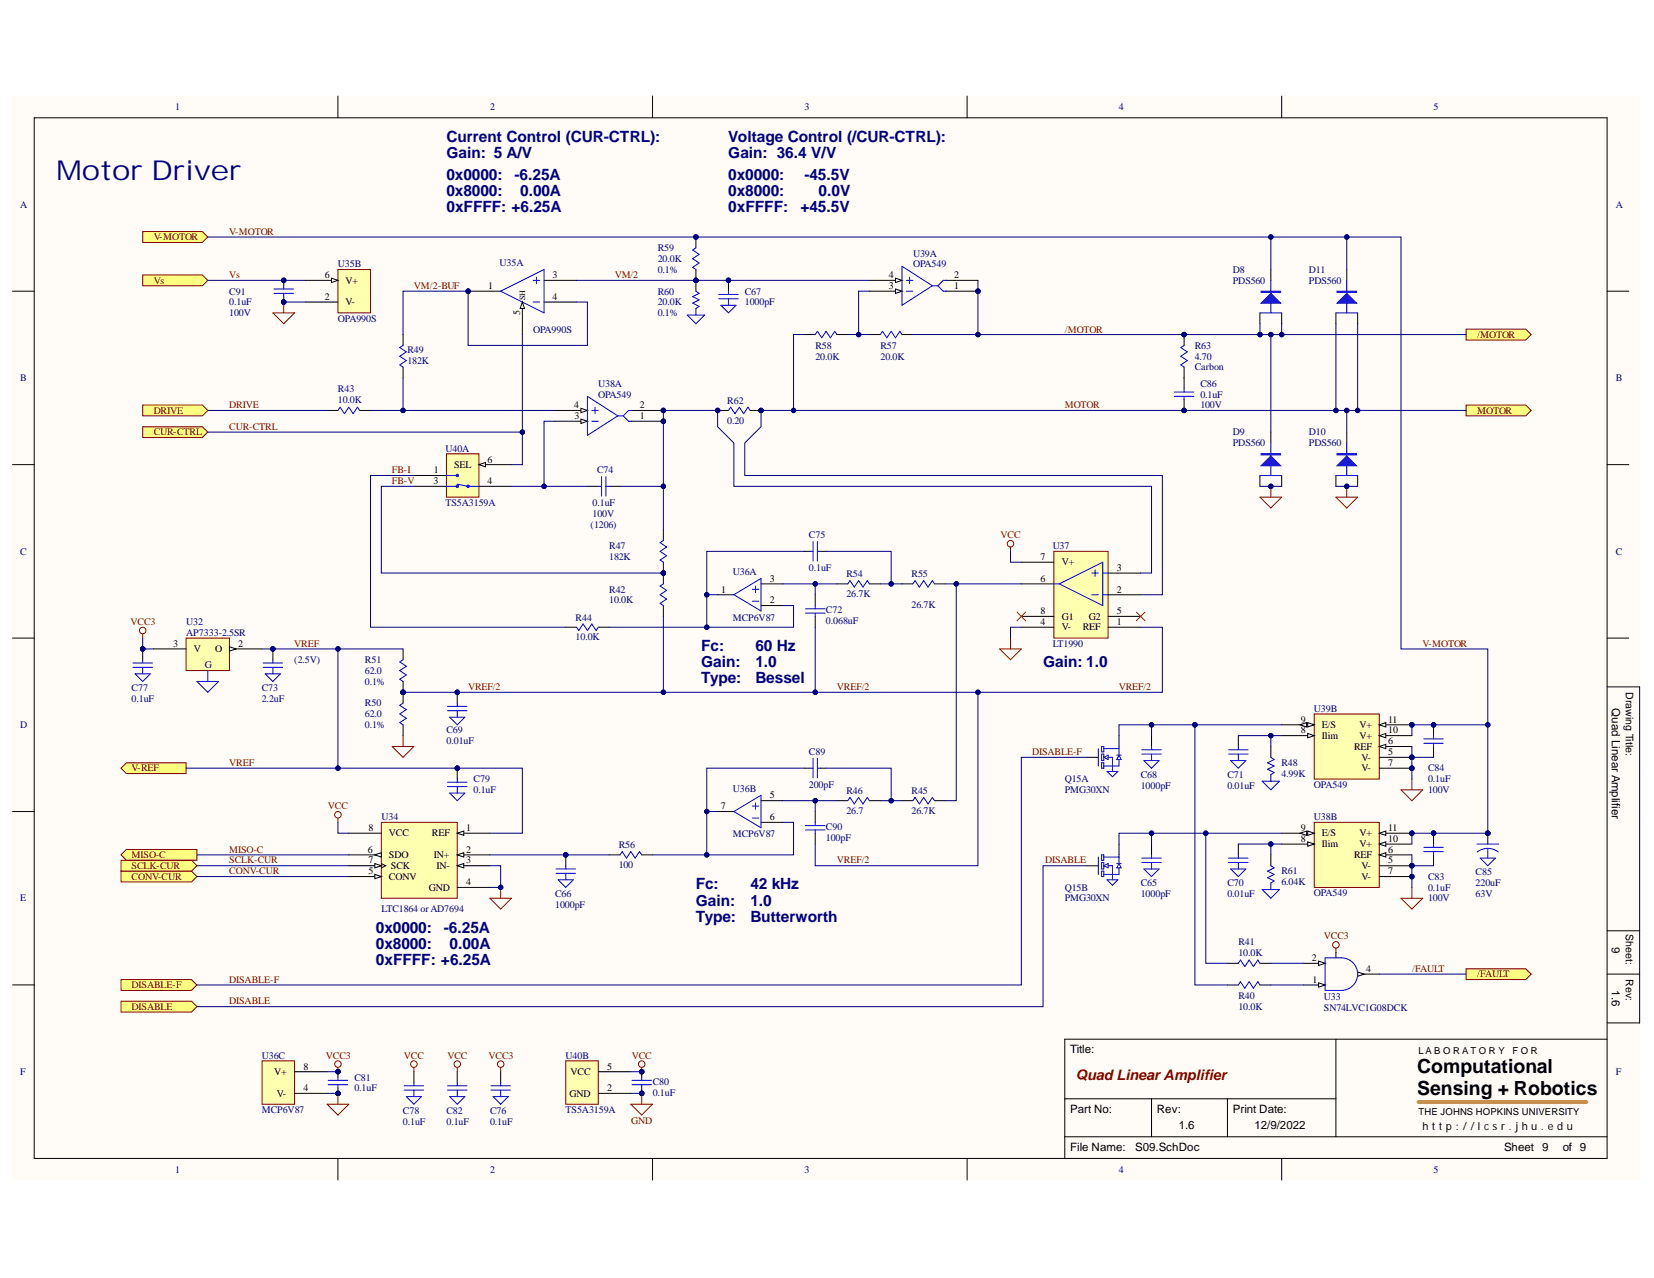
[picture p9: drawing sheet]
<svg xmlns="http://www.w3.org/2000/svg" width="279mm" height="216mm" viewBox="0 0 279 216" stroke-linecap="round" stroke-linejoin="round" font-family="sans-serif">
<defs><g id="words">
<text font-size="4.6" fill="#000080" x="9.5" y="30.3">Motor Driver</text>
<g font-size="3.3">
<text x="239.4" y="181.3">Computational</text>
<text x="239.4" y="184.9">Sensing + Robotics</text>
</g>
<g font-size="2.6" fill="#000080">
<text x="75.4" y="23.9">Current Control (CUR-CTRL):</text>
<text x="123" y="23.9">Voltage Control (/CUR-CTRL):</text>
<text x="75.4" y="26.6">Gain: 5 A/V</text>
<text x="123" y="26.6">Gain: 36.4 V/V</text>
<text x="75.4" y="30.3">0x0000:</text>
<text x="75.4" y="33.1">0x8000:</text>
<text x="75.4" y="35.8">0xFFFF: +6.25A</text>
<text x="86.9" y="30.3">-6.25A</text>
<text x="87.9" y="33.1">0.00A</text>
<text x="123" y="30.3">0x0000:</text>
<text x="123" y="33.1">0x8000:</text>
<text x="123" y="35.8">0xFFFF:</text>
<text x="135.2" y="35.8">+45.5V</text>
<text x="135.9" y="30.3">-45.5V</text>
<text x="138.2" y="33.1">0.0V</text>
<text x="118.5" y="110">Fc:</text>
<text x="118.5" y="112.7">Gain:</text>
<text x="127.6" y="110">60 Hz</text>
<text x="127.6" y="112.7">1.0</text>
<text x="176.2" y="112.7">Gain: 1.0</text>
<text x="118.5" y="115.4">Type:</text>
<text x="127.6" y="115.4">Bessel</text>
<text x="117.5" y="150.3">Fc:</text>
<text x="117.5" y="153">Gain:</text>
<text x="117.5" y="155.8">Type:</text>
<text x="126.7" y="150.3">42 kHz</text>
<text x="126.7" y="153">1.0</text>
<text x="126.7" y="155.8">Butterworth</text>
<text x="63.5" y="157.6">0x0000:</text>
<text x="63.5" y="160.3">0x8000:</text>
<text x="75" y="157.6">-6.25A</text>
<text x="75.9" y="160.3">0.00A</text>
<text x="63.5" y="163.1">0xFFFF: +6.25A</text>
</g>
<text font-size="2.5" fill="#800000" x="181.7" y="182.4">Quad LinearAmplifier</text>
<g font-size="1.9">
<text x="272.3" y="119.7" transform="rotate(90 272.3 119.7)">Quad Linear Amplifier</text>
<text x="272.3" y="160" transform="rotate(90 272.3 160)">9</text>
<text x="272.3" y="167.3" transform="rotate(90 272.3 167.3)">1.6</text>
<text x="180.8" y="177.9">Title:</text>
<text x="180.8" y="187.9">Part No:</text>
<text x="195.4" y="187.9">Rev:</text>
<text x="199.1" y="190.7">1.6</text>
<text x="208.3" y="187.9">Print Date:</text>
<text x="211.9" y="190.7">12/9/2022</text>
<text x="240.3" y="190.9">http : //l c s r . j hu. ed u</text>
<text x="180.8" y="194.4">File Name:</text>
<text x="191.8" y="194.4">S09.SchDoc</text>
<text x="254.1" y="194.4">Sheet</text>
<text x="260.5" y="194.4">9</text>
<text x="264" y="194.4">of 9</text>
</g>
<g font-size="1.8">
<text x="274.6" y="117" transform="rotate(90 274.6 117)">Drawing Title:</text>
<text x="274.6" y="157.8" transform="rotate(90 274.6 157.8)">Sheet:</text>
<text x="274.6" y="165.5" transform="rotate(90 274.6 165.5)">Rev:</text>
</g>
<g font-size="1.7" fill="#000080">
<text x="29.6" y="18.6">1</text>
<text x="82.8" y="18.6">2</text>
<text x="135.9" y="18.6">3</text>
<text x="189" y="18.6">4</text>
<text x="242.2" y="18.6">5</text>
<text x="3.4" y="35.1">A</text>
<text x="272.9" y="35.1">A</text>
<text x="57.1" y="45.1">U35B</text>
<text x="84.4" y="45">U35A</text>
<text x="111.1" y="46.1">0.1%</text>
<text x="111.1" y="42.4">R59</text>
<text x="111.1" y="44.3">20.0K</text>
<text x="154.2" y="43.4">U39A</text>
<text x="154.2" y="45.1">OPA549</text>
<text x="208.3" y="46.1">D8</text>
<text x="208.3" y="47.9">PDS560</text>
<text x="221.1" y="46.1">D11</text>
<text x="221.1" y="47.9">PDS560</text>
<text x="38.7" y="53.4">100V</text>
<text x="38.7" y="49.8">C91</text>
<text x="38.7" y="51.6">0.1uF</text>
<text x="111.1" y="53.4">0.1%</text>
<text x="111.1" y="49.8">R60</text>
<text x="111.1" y="51.6">20.0K</text>
<text x="125.8" y="49.8">C67</text>
<text x="125.8" y="51.6">1000pF</text>
<text x="57.1" y="54.3">OPA990S</text>
<text x="68.8" y="59.7">R49</text>
<text x="90.1" y="56.2">OPA990S</text>
<text x="137.7" y="58.9">R58</text>
<text x="148.7" y="58.9">R57</text>
<text x="201.8" y="58.9">R63</text>
<text x="3.4" y="64.4">B</text>
<text x="68.8" y="61.4">182K</text>
<text x="101" y="65.3">U38A</text>
<text x="137.7" y="60.8">20.0K</text>
<text x="148.7" y="60.8">20.0K</text>
<text x="201.8" y="62.5">Carbon</text>
<text x="201.8" y="60.8">4.70</text>
<text x="202.8" y="65.3">C86</text>
<text x="272.9" y="64.4">B</text>
<text x="57.1" y="66.3">R43</text>
<text x="57.1" y="68">10.0K</text>
<text x="101" y="67.2">OPA549</text>
<text x="122.9" y="68.3">R62</text>
<text x="122.9" y="71.6">0.20</text>
<text x="202.8" y="69">100V</text>
<text x="202.8" y="67.2">0.1uF</text>
<text x="75.3" y="76.3">U40A</text>
<text x="208.3" y="73.5">D9</text>
<text x="208.3" y="75.4">PDS560</text>
<text x="221.1" y="73.5">D10</text>
<text x="221.1" y="75.4">PDS560</text>
<text x="100.9" y="80">C74</text>
<text x="75.3" y="85.4">TS5A3159A</text>
<text x="99.8" y="89.2">(1206)</text>
<text x="100.1" y="87.3">100V</text>
<text x="100.1" y="85.4">0.1uF</text>
<text x="3.4" y="93.7">C</text>
<text x="102.9" y="92.8">R47</text>
<text x="102.9" y="94.7">182K</text>
<text x="136.6" y="90.9">C75</text>
<text x="177.8" y="92.8">U37</text>
<text x="272.9" y="93.7">C</text>
<text x="102.9" y="100.1">R42</text>
<text x="102.9" y="101.9">10.0K</text>
<text x="123.8" y="97.2">U36A</text>
<text x="136.6" y="96.4">0.1uF</text>
<text x="143" y="97.5">R54</text>
<text x="143" y="100.8">26.7K</text>
<text x="154" y="97.5">R55</text>
<text x="31.5" y="105.6">U32</text>
<text x="31.5" y="107.4">AP7333-2.5SR</text>
<text x="97.2" y="104.9">R44</text>
<text x="123.8" y="104.9">MCP6V87</text>
<text x="139.5" y="103.6">C72</text>
<text x="139.5" y="105.4">0.068uF</text>
<text x="154" y="102.7">26.7K</text>
<text x="34.6" y="112.9">G</text>
<text x="49.7" y="112">(2.5V)</text>
<text x="61.6" y="112">R51</text>
<text x="61.6" y="113.8">62.0</text>
<text x="97.2" y="108.2">10.0K</text>
<text x="177.8" y="109.3">LT1990</text>
<text x="22.2" y="116.8">C77</text>
<text x="22.2" y="118.6">0.1uF</text>
<text x="44.2" y="116.8">C73</text>
<text x="44.2" y="118.6">2.2uF</text>
<text x="61.6" y="115.7">0.1%</text>
<text x="61.6" y="119.3">R50</text>
<text x="3.4" y="123">D</text>
<text x="61.6" y="123">0.1%</text>
<text x="61.6" y="121.2">62.0</text>
<text x="75.4" y="123.9">C69</text>
<text x="75.4" y="125.8">0.01uF</text>
<text x="222" y="120.3">U39B</text>
<text x="136.6" y="127.6">C89</text>
<text x="192.7" y="131.4">C68</text>
<text x="207.3" y="131.4">C71</text>
<text x="216.5" y="129.4">R48</text>
<text x="216.5" y="131.2">4.99K</text>
<text x="241.2" y="130.3">C84</text>
<text x="80" y="132.2">C79</text>
<text x="80" y="134">0.1uF</text>
<text x="123.8" y="133.8">U36B</text>
<text x="136.6" y="133.1">200pF</text>
<text x="143" y="134.2">R46</text>
<text x="143" y="137.5">26.7</text>
<text x="154" y="134.2">R45</text>
<text x="154" y="137.5">26.7K</text>
<text x="179.9" y="132.2">Q15A</text>
<text x="179.9" y="134">PMG30XN</text>
<text x="192.7" y="133.3">1000pF</text>
<text x="207.3" y="133.3">0.01uF</text>
<text x="222" y="133.1">OPA549</text>
<text x="241.2" y="134">100V</text>
<text x="241.2" y="132.2">0.1uF</text>
<text x="64.4" y="138.6">U34</text>
<text x="104.5" y="143.3">R56</text>
<text x="123.8" y="141.5">MCP6V87</text>
<text x="139.5" y="140.2">C90</text>
<text x="139.5" y="142.1">100pF</text>
<text x="222" y="138.6">U38B</text>
<text x="104.5" y="146.6">100</text>
<text x="192.7" y="149.8">C65</text>
<text x="207.3" y="149.8">C70</text>
<text x="216.5" y="147.7">R61</text>
<text x="216.5" y="149.6">6.04K</text>
<text x="241.2" y="148.7">C83</text>
<text x="249.3" y="147.9">C85</text>
<text x="249.3" y="149.8">220uF</text>
<text x="3.4" y="152.3">E</text>
<text x="64.4" y="154.1">LTC1864 orAD7694</text>
<text x="93.8" y="151.6">C66</text>
<text x="93.8" y="153.4">1000pF</text>
<text x="179.9" y="150.5">Q15B</text>
<text x="179.9" y="152.3">PMG30XN</text>
<text x="192.7" y="151.6">1000pF</text>
<text x="207.3" y="151.6">0.01uF</text>
<text x="222" y="151.4">OPA549</text>
<text x="241.2" y="152.3">100V</text>
<text x="241.2" y="150.5">0.1uF</text>
<text x="249.3" y="151.6">63V</text>
<text x="209.2" y="159.6">R41</text>
<text x="209.2" y="161.5">10.0K</text>
<text x="209.2" y="168.8">R40</text>
<text x="209.2" y="170.6">10.0K</text>
<text x="223.7" y="168.9">U33</text>
<text x="223.7" y="170.8">SN74LVC1G08DCK</text>
<text x="44.2" y="178.8">U36C</text>
<text x="95.5" y="178.8">U40B</text>
<text x="3.4" y="181.6">F</text>
<text x="59.9" y="182.5">C81</text>
<text x="59.9" y="184.3">0.1uF</text>
<text x="110.3" y="183.2">C80</text>
<text x="110.3" y="185.1">0.1uF</text>
<text x="272.9" y="181.6">F</text>
<text x="44.2" y="188">MCP6V87</text>
<text x="68.1" y="188.2">C78</text>
<text x="68.1" y="190.1">0.1uF</text>
<text x="75.4" y="188.2">C82</text>
<text x="75.4" y="190.1">0.1uF</text>
<text x="82.8" y="188.2">C76</text>
<text x="82.8" y="190.1">0.1uF</text>
<text x="95.5" y="188">TS5A3159A</text>
<text x="29.6" y="198.1">1</text>
<text x="82.8" y="198.1">2</text>
<text x="135.9" y="198.1">3</text>
<text x="189" y="198.1">4</text>
<text x="242.2" y="198.1">5</text>
</g>
<g font-size="1.7" fill="#800000">
<text x="26" y="40.6">V-MOTOR</text>
<text x="38.7" y="39.6">V-MOTOR</text>
<text x="26" y="47.9">Vs</text>
<text x="38.7" y="47">Vs</text>
<text x="103.8" y="47">VM/2</text>
<text x="69.9" y="48.9">VM/2-BUF</text>
<text x="179.9" y="56.2">/MOTOR</text>
<text x="249.5" y="57.1">/MOTOR</text>
<text x="26" y="69.9">DRIVE</text>
<text x="38.7" y="69">DRIVE</text>
<text x="179.9" y="69">MOTOR</text>
<text x="249.5" y="69.9">MOTOR</text>
<text x="26" y="73.5">CUR-CTRL</text>
<text x="38.7" y="72.7">CUR-CTRL</text>
<text x="66.2" y="81.8">FB-V</text>
<text x="66.2" y="80">FB-I</text>
<text x="169" y="90.9">VCC</text>
<text x="22.1" y="105.6">VCC3</text>
<text x="49.7" y="109.3">VREF</text>
<text x="240.3" y="109.3">V-MOTOR</text>
<text x="79.1" y="116.6">VREF/2</text>
<text x="141.4" y="116.6">VREF/2</text>
<text x="189" y="116.6">VREF/2</text>
<text x="22.2" y="130.3">V-REF</text>
<text x="38.7" y="129.4">VREF</text>
<text x="174.4" y="127.6">DISABLE-F</text>
<text x="55.4" y="136.7">VCC</text>
<text x="22.2" y="148.7">CONV-CUR</text>
<text x="22.2" y="146.8">SCLK-CUR</text>
<text x="22.2" y="145">MISO-C</text>
<text x="38.7" y="147.7">CONV-CUR</text>
<text x="38.7" y="145.9">SCLK-CUR</text>
<text x="38.7" y="144.1">MISO-C</text>
<text x="141.4" y="145.9">VREF/2</text>
<text x="176.6" y="145.9">DISABLE</text>
<text x="223.7" y="158.7">VCC3</text>
<text x="22.2" y="167">DISABLE-F</text>
<text x="38.7" y="166.1">DISABLE-F</text>
<text x="238.5" y="164.2">/FAULT</text>
<text x="249.5" y="165.1">/FAULT</text>
<text x="22.2" y="170.6">DISABLE</text>
<text x="38.7" y="169.7">DISABLE</text>
<text x="55" y="178.8">VCC3</text>
<text x="68.2" y="178.8">VCC</text>
<text x="75.6" y="178.8">VCC</text>
<text x="82.5" y="178.8">VCC3</text>
<text x="106.7" y="178.8">VCC</text>
<text x="106.6" y="189.8">GND</text>
</g>
<g font-size="1.7">
<text x="54.9" y="47">6</text>
<text x="58.3" y="47.9">V+</text>
<text x="93.4" y="47">3</text>
<text x="150.2" y="47">4</text>
<text x="161.2" y="47">2</text>
<text x="54.9" y="50.7">2</text>
<text x="58.3" y="51.6">V-</text>
<text x="82.4" y="48.9">1</text>
<text x="87.9" y="53.2" transform="rotate(-90 87.9 53.2)">5</text>
<text x="93.4" y="50.7">4</text>
<text x="150.2" y="48.9">3</text>
<text x="161.2" y="48.9">1</text>
<text x="97" y="69">4</text>
<text x="97.1" y="70.8">3</text>
<text x="108.1" y="70.8">1</text>
<text x="108.1" y="69">2</text>
<text x="73.2" y="81.8">3</text>
<text x="73.3" y="80">1</text>
<text x="76.7" y="79">SEL</text>
<text x="82.4" y="81.8">4</text>
<text x="82.4" y="78.2">6</text>
<text x="175.8" y="94.7">7</text>
<text x="179.3" y="95.5">V+</text>
<text x="121.8" y="100.1">1</text>
<text x="130" y="98.3">3</text>
<text x="130" y="101.9">2</text>
<text x="175.8" y="98.3">6</text>
<text x="188.6" y="96.4">3</text>
<text x="188.6" y="100.1">2</text>
<text x="175.8" y="103.8">8</text>
<text x="175.8" y="105.6">4</text>
<text x="179.3" y="104.7">G1</text>
<text x="179.3" y="106.5">V-</text>
<text x="182.9" y="106.5">REF</text>
<text x="183.9" y="104.7">G2</text>
<text x="188.6" y="105.6">1</text>
<text x="188.6" y="103.8">5</text>
<text x="29.3" y="109.3">3</text>
<text x="32.7" y="110.2">V</text>
<text x="36.4" y="110.2">O</text>
<text x="40.2" y="109.3">2</text>
<text x="219.8" y="123.9">8</text>
<text x="219.8" y="122.1">9</text>
<text x="223.3" y="124.8">Ilim</text>
<text x="223.3" y="123">E/S</text>
<text x="229.7" y="123">V+</text>
<text x="229.7" y="124.8">V+</text>
<text x="234.5" y="125.8">6</text>
<text x="234.5" y="122.1">11</text>
<text x="234.5" y="123.9">10</text>
<text x="228.7" y="126.7">REF</text>
<text x="230" y="130.3">V-</text>
<text x="230" y="128.5">V-</text>
<text x="234.5" y="129.4">7</text>
<text x="234.5" y="127.6">5</text>
<text x="121.8" y="136.7">7</text>
<text x="130" y="134.9">5</text>
<text x="62.2" y="140.4">8</text>
<text x="65.7" y="141.3">VCC</text>
<text x="73" y="141.3">REF</text>
<text x="78.7" y="140.4">1</text>
<text x="130" y="138.6">6</text>
<text x="219.8" y="142.2">8</text>
<text x="219.8" y="140.4">9</text>
<text x="223.3" y="143.2">Ilim</text>
<text x="223.3" y="141.3">E/S</text>
<text x="229.7" y="141.3">V+</text>
<text x="229.7" y="143.2">V+</text>
<text x="234.5" y="140.4">11</text>
<text x="234.5" y="142.2">10</text>
<text x="62.1" y="144.1">6</text>
<text x="62.2" y="145.9">7</text>
<text x="62.2" y="147.7">5</text>
<text x="65.7" y="148.7">CONV</text>
<text x="65.7" y="145">SDO</text>
<text x="66" y="146.8">SCK</text>
<text x="73.3" y="145">IN+</text>
<text x="73.7" y="146.8">IN-</text>
<text x="78.7" y="144.1">2</text>
<text x="78.7" y="149.6">4</text>
<text x="78.7" y="145.9">3</text>
<text x="228.7" y="145">REF</text>
<text x="230" y="148.7">V-</text>
<text x="230" y="146.8">V-</text>
<text x="234.5" y="147.7">7</text>
<text x="234.5" y="144.1">6</text>
<text x="234.5" y="145.9">5</text>
<text x="72.5" y="150.5">GND</text>
<text x="221.6" y="162.3">2</text>
<text x="221.7" y="166.1">1</text>
<text x="230.8" y="164.2">4</text>
<text x="46.3" y="181.6">V+</text>
<text x="46.8" y="185.2">V-</text>
<text x="51.2" y="180.7">8</text>
<text x="51.2" y="184.3">4</text>
<text x="96.2" y="185.2">GND</text>
<text x="96.4" y="181.6">VCC</text>
<text x="102.6" y="180.7">5</text>
<text x="102.6" y="184.3">2</text>
</g>
<g font-size="1.6">
<text x="239.6" y="178">L A B O R A T O R Y</text>
<text x="255.5" y="178">F O R</text>
<text x="239.6" y="188.4">THE JOHNS HOPKINS UNIVERSITY</text>
</g>
<text font-size="1.3" x="88.7" y="50.6" transform="rotate(-90 88.7 50.6)">SH</text>
</g></defs>
<g fill="#fffcf8">
<path d="M2.1 16.2h274.9v183.2h-274.9z" fill-rule="evenodd"/>
<path d="M2.1 16.2h274.9v183.2h-274.9z" fill-rule="evenodd"/>
</g>
<g fill="none" stroke="#000" stroke-width=".17">
<path d="M5.8 19.9h265.7v175.8h-265.7zM57.1 16.2v3.7M110.2 16.2v3.7M163.4 16.2v3.7M216.5 16.2v3.7M2.1 49.2h3.7M271.5 49.2h3.6M2.1 78.5h3.7M271.5 78.5h3.6M2.1 107.8h3.7M271.5 107.8h3.6M271.5 116h5.5v56.8h-5.5"/>
<path d="M2.1 137.1h3.7M271.5 157.2h5.5M2.1 166.4h3.7M225.7 175.6v16.4M271.5 164.6h5.5M271.5 175.6h-91.6v20.1M57.1 195.7v3.7M110.2 195.7v3.7M163.4 195.7v3.7M179.9 185.6h45.8M179.9 192h91.6M194.5 185.6v6.4"/>
<path d="M207.3 185.6v6.4M216.5 195.7v3.7"/>
</g>
<path d="M239.6 186.2h28.4" fill="none" stroke="#c39800" stroke-width=".59"/>
<path d="M178 93.1h9.2v14.7h-9.2z" fill-rule="evenodd" fill="#ffffb0"/>
<path d="M178 93.1h9.2v14.7h-9.2z" fill="none" stroke="#800000" stroke-width=".17"/>
<path d="M172.5 98.6h5.5M172.5 95h5.5M187.2 96.8h5.5M172.5 104.1h5.5M172.5 106h5.5M187.2 104.1h5.5M187.2 100.5h5.5M187.2 106h5.5" fill="none" stroke="#000" stroke-width=".17"/>
<path d="M178 98.6h.9M178.9 98.6l7.4-3.6v7.3zM184.4 96.8h1.1M185 96.3v1.1M186.3 96.8h.9M184.4 100.5h1.1M186.3 100.5h.9" fill="none" stroke="#00f" stroke-width=".17"/>
<circle cx="128.5" cy="69.3" r=".37" fill="#000080"/>
<circle cx="128.5" cy="69.3" r=".37" fill="none" stroke="#000080" stroke-width=".17"/>
<circle cx="121.2" cy="69.3" r=".37" fill="#000080"/>
<circle cx="121.2" cy="69.3" r=".37" fill="none" stroke="#000080" stroke-width=".17"/>
<path d="M126.7 69.3h1.9" fill="none" stroke="#000" stroke-width=".17"/>
<circle cx="128.5" cy="69.3" r=".37" fill="#000080"/>
<circle cx="128.5" cy="69.3" r=".37" fill="none" stroke="#000080" stroke-width=".17"/>
<path d="M121.2 69.3h1.9" fill="none" stroke="#000" stroke-width=".17"/>
<circle cx="121.2" cy="69.3" r=".37" fill="#000080"/>
<circle cx="121.2" cy="69.3" r=".37" fill="none" stroke="#000080" stroke-width=".17"/>
<g fill="none" stroke="#00f" stroke-width=".17">
<path d="M137.7 56.5l.4-.5 .7 1.1 .7-1.1 .8 1.1 .7-1.1 .4 .5M148.7 56.5l.4-.5 .7 1.1 .7-1.1 .8 1.1 .7-1.1 .4 .5M123.1 69.3l.3-.5 .8 1.1 .7-1.1 .7 1.1 .8-1.1 .3 .5M127.1 99.6h1.1M127.6 99v1.1M143.2 98.6l.4-.5 .7 1.1 .7-1.1 .8 1.1 .7-1.1 .4 .5M154.2 98.6l.4-.5 .7 1.1 .7-1.1 .8 1.1 .7-1.1 .4 .5M124 100.5l4.6-2.8v5.5zM127.1 101.6h1.1M136.1 102.9h3.3M136.1 103.6h3.3M137.7 102.3v.6"/>
<path d="M137.7 103.6v.5"/>
</g>
<path d="M171.8 103.4l1.5 1.5M173.3 103.4l-1.5 1.5M192 103.4l1.4 1.5M193.4 103.4l-1.4 1.5" fill="none" stroke="#f00" stroke-width=".17"/>
<g fill="none" stroke="#000" stroke-width=".17">
<path d="M135.9 56.5h1.8M141.4 56.5h1.8M146.9 56.5h1.8M152.4 56.5h1.8M128.6 98.6h3.6M141.4 98.6h1.8M146.9 98.6h1.8M152.4 98.6h1.8M157.9 98.6h1.8M121.2 100.5h2.8M128.6 102.3h3.6M137.7 100.5v1.8"/>
<path d="M137.7 104.1v1.9"/>
</g>
<g fill="none" stroke="#800000" stroke-width=".17">
<path d="M170.7 92.4v.7M168.9 109.6h3.6l-1.8 1.9zM170.7 107.8v1.8"/>
<circle cx="170.7" cy="91.9" r=".55"/>
</g>
<circle cx="165.2" cy="49.2" r=".37" fill="#000080"/>
<circle cx="165.2" cy="49.2" r=".37" fill="none" stroke="#000080" stroke-width=".17"/>
<path d="M146.9 47.4h5.5" fill="none" stroke="#000" stroke-width=".17"/>
<path d="M151.3 47l1.1 .4-1.1 .3z" fill="#f8fcff"/>
<path d="M146.9 49.2h5.5M151.3 47l1.1 .4-1.1 .3z" fill="none" stroke="#000" stroke-width=".17"/>
<path d="M151.3 48.8l1.1 .4-1.1 .4z" fill="#f8fcff"/>
<path d="M151.3 48.8l1.1 .4-1.1 .4zM159.7 49.2h5.5" fill="none" stroke="#000" stroke-width=".17"/>
<circle cx="165.2" cy="49.2" r=".37" fill="#000080"/>
<circle cx="165.2" cy="49.2" r=".37" fill="none" stroke="#000080" stroke-width=".17"/>
<path d="M159.7 47.4h5.5" fill="none" stroke="#000" stroke-width=".17"/>
<path d="M152.4 45l5.1 3.3-5.1 3.3zM153.1 47.4h1.1M153.1 49.2h1.1M153.7 46.8v1.1M157.5 48.3h.9M158.4 48.3l.9 .9h.6M159.9 47.4h-.6l-.9 .9" fill="none" stroke="#00f" stroke-width=".17"/>
<circle cx="112.1" cy="71.2" r=".37" fill="#000080"/>
<circle cx="112.1" cy="71.2" r=".37" fill="none" stroke="#000080" stroke-width=".17"/>
<circle cx="112.1" cy="69.3" r=".37" fill="#000080"/>
<circle cx="112.1" cy="69.3" r=".37" fill="none" stroke="#000080" stroke-width=".17"/>
<path d="M93.7 69.3h5.5" fill="none" stroke="#000" stroke-width=".17"/>
<path d="M98.1 69l1.1 .3-1.1 .4z" fill="#f8fcff"/>
<path d="M93.7 71.2h5.5M98.1 69l1.1 .3-1.1 .4z" fill="none" stroke="#000" stroke-width=".17"/>
<path d="M98.1 70.8l1.1 .4-1.1 .3z" fill="#f8fcff"/>
<path d="M98.1 70.8l1.1 .4-1.1 .3zM106.6 71.2h5.5" fill="none" stroke="#000" stroke-width=".17"/>
<circle cx="112.1" cy="71.2" r=".37" fill="#000080"/>
<circle cx="112.1" cy="71.2" r=".37" fill="none" stroke="#000080" stroke-width=".17"/>
<path d="M106.6 69.3h5.5" fill="none" stroke="#000" stroke-width=".17"/>
<circle cx="112.1" cy="69.3" r=".37" fill="#000080"/>
<circle cx="112.1" cy="69.3" r=".37" fill="none" stroke="#000080" stroke-width=".17"/>
<path d="M99.2 67l5.2 3.3-5.2 3.2zM100 69.3h1.1M100 71.2h1.1M100.5 68.8v1.1M104.4 70.3h.9M105.3 70.3l.9 .9h.5M106.7 69.3h-.5l-.9 1M213 76.7h3.3v.1h-3.3zM214.7 74.8v5.5" fill="none" stroke="#00f" stroke-width=".17"/>
<path d="M214.7 73v1.8M212.8 80.3v1.9" fill="none" stroke="#000" stroke-width=".17"/>
<path d="M213 76.8h3.3" fill="none" stroke="#00f" stroke-width=".18"/>
<path d="M213 78.7l1.7-1.7 1.6 1.7z" fill="#00f"/>
<path d="M213 78.7l1.7-1.7 1.6 1.7zM212.8 80.3h3.7" fill="none" stroke="#00f" stroke-width=".17"/>
<path d="M216.5 80.3v1.9" fill="none" stroke="#000" stroke-width=".17"/>
<path d="M212.8 84h3.7l-1.8 1.8zM214.7 82.2v1.8" fill="none" stroke="#800000" stroke-width=".17"/>
<circle cx="214.7" cy="82.2" r=".37" fill="#000080"/>
<circle cx="214.7" cy="82.2" r=".37" fill="none" stroke="#000080" stroke-width=".17"/>
<path d="M227.5 73v1.8M225.7 80.3v1.9" fill="none" stroke="#000" stroke-width=".17"/>
<path d="M225.8 76.7h3.3v.1h-3.3zM227.5 74.8v5.5" fill="none" stroke="#00f" stroke-width=".17"/>
<path d="M225.8 76.8h3.3" fill="none" stroke="#00f" stroke-width=".18"/>
<path d="M225.8 78.7l1.7-1.7 1.6 1.7z" fill="#00f"/>
<path d="M225.8 78.7l1.7-1.7 1.6 1.7zM225.7 80.3h3.6" fill="none" stroke="#00f" stroke-width=".17"/>
<path d="M229.3 80.3v1.9" fill="none" stroke="#000" stroke-width=".17"/>
<path d="M225.7 84h3.6l-1.8 1.8zM227.5 82.2v1.8" fill="none" stroke="#800000" stroke-width=".17"/>
<circle cx="227.5" cy="82.2" r=".37" fill="#000080"/>
<circle cx="227.5" cy="82.2" r=".37" fill="none" stroke="#000080" stroke-width=".17"/>
<circle cx="200" cy="56.5" r=".37" fill="#000080"/>
<circle cx="200" cy="56.5" r=".37" fill="none" stroke="#000080" stroke-width=".17"/>
<path d="M200 56.5v1.8M200 62v1.8" fill="none" stroke="#000" stroke-width=".17"/>
<circle cx="200" cy="56.5" r=".37" fill="#000080"/>
<circle cx="200" cy="56.5" r=".37" fill="none" stroke="#000080" stroke-width=".17"/>
<path d="M200 58.3l-.5 .4 1.1 .7-1.1 .8 1.1 .7-1.1 .7 .5 .4M213 49.2h3.3v.2h-3.3zM214.7 47.4v5.5" fill="none" stroke="#00f" stroke-width=".17"/>
<path d="M212.8 52.9v1.8M214.7 45.5v1.9" fill="none" stroke="#000" stroke-width=".17"/>
<path d="M213 49.3h3.3" fill="none" stroke="#00f" stroke-width=".19"/>
<path d="M213 51.2l1.7-1.6 1.6 1.6z" fill="#00f"/>
<path d="M212.8 52.9h3.7M213 51.2l1.7-1.6 1.6 1.6zM225.8 49.2h3.3v.2h-3.3zM227.5 47.4v5.5" fill="none" stroke="#00f" stroke-width=".17"/>
<path d="M216.5 52.9v1.8M225.7 52.9v1.8M227.5 45.5v1.9" fill="none" stroke="#000" stroke-width=".17"/>
<path d="M225.8 49.3h3.3" fill="none" stroke="#00f" stroke-width=".19"/>
<path d="M225.8 51.2l1.7-1.6 1.6 1.6z" fill="#00f"/>
<path d="M225.7 52.9h3.6M225.8 51.2l1.7-1.6 1.6 1.6zM101.1 82.2h.5M101.6 80.5v3.3M102.3 82.2h.6M102.3 80.5v3.3" fill="none" stroke="#00f" stroke-width=".17"/>
<path d="M229.3 52.9v1.8M99.2 82.2h1.9M102.9 82.2h1.8" fill="none" stroke="#000" stroke-width=".17"/>
<path d="M44.3 179.2h5.5v7.3h-5.5z" fill-rule="evenodd" fill="#ffffb0"/>
<path d="M44.3 179.2h5.5v7.3h-5.5z" fill="none" stroke="#800000" stroke-width=".17"/>
<path d="M49.8 181.1h5.5M49.8 184.7h5.5" fill="none" stroke="#000" stroke-width=".17"/>
<path d="M247.7 55.6h10l1 .9-1 .9h-10z" fill-rule="evenodd" fill="#ffff80"/>
<path d="M247.7 55.6h10l1 .9-1 .9h-10z" fill="none" stroke="#800000" stroke-width=".17"/>
<path d="M247.7 68.4h10l1 .9-1 1h-10z" fill-rule="evenodd" fill="#ffff80"/>
<path d="M247.7 68.4h10l1 .9-1 1h-10z" fill="none" stroke="#800000" stroke-width=".17"/>
<path d="M24.1 68.4h10.1l.9 .9-.9 1h-10.1z" fill-rule="evenodd" fill="#ffff80"/>
<path d="M24.1 68.4h10.1l.9 .9-.9 1h-10.1z" fill="none" stroke="#800000" stroke-width=".17"/>
<path d="M24.1 39.1h10.1l.9 .9-.9 1h-10.1z" fill-rule="evenodd" fill="#ffff80"/>
<path d="M24.1 39.1h10.1l.9 .9-.9 1h-10.1z" fill="none" stroke="#800000" stroke-width=".17"/>
<path d="M95.6 106h1.8M101.1 106h1.8" fill="none" stroke="#000" stroke-width=".17"/>
<path d="M97.4 106l.4 .5 .7-1.1 .7 1.1 .8-1.1 .7 1.1 .4-.5" fill="none" stroke="#00f" stroke-width=".17"/>
<path d="M20.4 169.1h12l.9 1-.9 .9h-12z" fill-rule="evenodd" fill="#ffff80"/>
<g fill="none" stroke="#800000" stroke-width=".17">
<path d="M20.4 169.1h12l.9 1-.9 .9h-12zM57.1 180.3v.8"/>
<circle cx="57.1" cy="179.8" r=".55"/>
</g>
<circle cx="57.1" cy="181" r=".36" fill="#000080"/>
<circle cx="57.1" cy="181" r=".36" fill="none" stroke="#000080" stroke-width=".17"/>
<path d="M55.3 186.5h3.6l-1.8 1.9zM57.1 184.7v1.8" fill="none" stroke="#800000" stroke-width=".17"/>
<circle cx="57.1" cy="184.7" r=".37" fill="#000080"/>
<circle cx="57.1" cy="184.7" r=".37" fill="none" stroke="#000080" stroke-width=".17"/>
<circle cx="57.1" cy="181" r=".36" fill="#000080"/>
<circle cx="57.1" cy="181" r=".36" fill="none" stroke="#000080" stroke-width=".17"/>
<circle cx="57.1" cy="184.7" r=".37" fill="#000080"/>
<circle cx="57.1" cy="184.7" r=".37" fill="none" stroke="#000080" stroke-width=".17"/>
<path d="M57.1 181.1v.9" fill="none" stroke="#000" stroke-width=".17"/>
<circle cx="57.1" cy="181" r=".36" fill="#000080"/>
<circle cx="57.1" cy="181" r=".36" fill="none" stroke="#000080" stroke-width=".17"/>
<path d="M57.1 183.8v.9" fill="none" stroke="#000" stroke-width=".17"/>
<circle cx="57.1" cy="184.7" r=".37" fill="#000080"/>
<circle cx="57.1" cy="184.7" r=".37" fill="none" stroke="#000080" stroke-width=".17"/>
<g fill="none" stroke="#00f" stroke-width=".17">
<path d="M55.4 183.2h3.3M55.4 182.5h3.3M57.1 182v.5M57.1 183.2v.6M68.3 184.2h3.3M68.3 183.4h3.3M68.6 185.3h2.6l-1.3 1.2zM69.9 182.9v.5M69.9 184.2v1.1M75.6 184.2h3.3M75.6 183.4h3.3M76 185.3h2.5l-1.3 1.2z"/>
<path d="M77.2 182.9v.5M77.2 184.2v1.1"/>
</g>
<path d="M69.9 181.1v1.8M77.2 181.1v1.8" fill="none" stroke="#000" stroke-width=".17"/>
<g fill="none" stroke="#800000" stroke-width=".17">
<path d="M69.9 180.3v.8M77.2 180.3v.8"/>
<circle cx="69.9" cy="179.8" r=".55"/>
<circle cx="77.2" cy="179.8" r=".55"/>
</g>
<circle cx="200" cy="69.3" r=".37" fill="#000080"/>
<circle cx="200" cy="69.3" r=".37" fill="none" stroke="#000080" stroke-width=".17"/>
<path d="M200 67.5v1.8" fill="none" stroke="#000" stroke-width=".17"/>
<circle cx="200" cy="69.3" r=".37" fill="#000080"/>
<circle cx="200" cy="69.3" r=".37" fill="none" stroke="#000080" stroke-width=".17"/>
<path d="M200 63.8v1.9" fill="none" stroke="#000" stroke-width=".17"/>
<path d="M198.4 66.2h3.3M198.4 67h3.3M200 65.7v.5M200 67v.5" fill="none" stroke="#00f" stroke-width=".17"/>
<circle cx="112.1" cy="96.8" r=".37" fill="#000080"/>
<circle cx="112.1" cy="96.8" r=".37" fill="none" stroke="#000080" stroke-width=".17"/>
<path d="M112.1 96.8v1.8" fill="none" stroke="#000" stroke-width=".17"/>
<circle cx="112.1" cy="96.8" r=".37" fill="#000080"/>
<circle cx="112.1" cy="96.8" r=".37" fill="none" stroke="#000080" stroke-width=".17"/>
<path d="M112.1 102.3v1.8M102.9 144.4h1.8M108.4 144.4h1.8" fill="none" stroke="#000" stroke-width=".17"/>
<path d="M112.1 98.6l-.6 .4 1.1 .7-1.1 .8 1.1 .7-1.1 .7 .6 .4M104.7 144.4l.4-.5 .7 1.1 .8-1.1 .7 1.1 .7-1.1 .4 .5" fill="none" stroke="#00f" stroke-width=".17"/>
<circle cx="95.6" cy="144.4" r=".37" fill="#000080"/>
<circle cx="95.6" cy="144.4" r=".37" fill="none" stroke="#000080" stroke-width=".17"/>
<path d="M95.6 144.4v1.9" fill="none" stroke="#000" stroke-width=".17"/>
<circle cx="95.6" cy="144.4" r=".37" fill="#000080"/>
<circle cx="95.6" cy="144.4" r=".37" fill="none" stroke="#000080" stroke-width=".17"/>
<path d="M93.9 147.5h3.3M93.9 146.8h3.3M94.3 148.6h2.5l-1.2 1.3zM95.6 146.3v.5M95.6 147.5v1.1" fill="none" stroke="#00f" stroke-width=".17"/>
<path d="M82.7 151.7h3.7l-1.8 1.9zM84.6 149.9v1.8" fill="none" stroke="#800000" stroke-width=".17"/>
<circle cx="84.6" cy="149.9" r=".37" fill="#000080"/>
<circle cx="84.6" cy="149.9" r=".37" fill="none" stroke="#000080" stroke-width=".17"/>
<path d="M64.4 138.9h12.8v12.8h-12.8z" fill-rule="evenodd" fill="#ffffb0"/>
<path d="M64.4 138.9h12.8v12.8h-12.8z" fill="none" stroke="#800000" stroke-width=".17"/>
<path d="M58.9 146.3h5.5" fill="none" stroke="#000" stroke-width=".17"/>
<path d="M63.3 145.9l1.1 .4-1.1 .3z" fill="#f8fcff"/>
<path d="M58.9 148.1h5.5M63.3 145.9l1.1 .4-1.1 .3zM64.4 145.9l.8 .4-.8 .3" fill="none" stroke="#000" stroke-width=".17"/>
<path d="M63.3 147.7l1.1 .4-1.1 .3z" fill="#f8fcff"/>
<path d="M58.9 144.4h5.5M63.3 147.7l1.1 .4-1.1 .3z" fill="none" stroke="#000" stroke-width=".17"/>
<path d="M63.3 144.4l1.1-.3v.7z" fill="#f8fcff"/>
<path d="M58.9 140.8h5.5M63.3 144.4l1.1-.3v.7zM77.2 144.4h5.5" fill="none" stroke="#000" stroke-width=".17"/>
<path d="M77.2 144.4l1.1-.3v.7z" fill="#f8fcff"/>
<path d="M77.2 144.4l1.1-.3v.7zM77.2 149.9h5.5M77.2 140.8h5.5" fill="none" stroke="#000" stroke-width=".17"/>
<path d="M77.2 140.8l1.1-.4v.7z" fill="#f8fcff"/>
<path d="M77.2 140.8l1.1-.4v.7zM77.2 146.3h5.5" fill="none" stroke="#000" stroke-width=".17"/>
<path d="M77.2 146.3l1.1-.4v.7z" fill="#f8fcff"/>
<path d="M209.2 124.3v1.8M214.7 126.1v1.8M77.2 146.3l1.1-.4v.7z" fill="none" stroke="#000" stroke-width=".17"/>
<g fill="none" stroke="#800000" stroke-width=".17">
<path d="M57.1 138.2v.7"/>
<circle cx="57.1" cy="137.6" r=".55"/>
</g>
<path d="M207.5 127.4h3.3M207.5 126.7h3.3M207.9 128.5h2.6l-1.3 1.3zM209.2 126.1v.6M209.2 127.4v1.1M213.2 132h2.9l-1.4 1.4zM214.7 127.9l.5 .4-1.1 .6 1.1 .5-1.1 .6 1.1 .5-.5 .4v1.1" fill="none" stroke="#00f" stroke-width=".17"/>
<circle cx="238.5" cy="129.8" r=".37" fill="#000080"/>
<circle cx="238.5" cy="129.8" r=".37" fill="none" stroke="#000080" stroke-width=".17"/>
<circle cx="238.5" cy="127.9" r=".37" fill="#000080"/>
<circle cx="238.5" cy="127.9" r=".37" fill="none" stroke="#000080" stroke-width=".17"/>
<circle cx="238.5" cy="122.4" r=".37" fill="#000080"/>
<circle cx="238.5" cy="122.4" r=".37" fill="none" stroke="#000080" stroke-width=".17"/>
<path d="M222 120.6h11v11h-11z" fill-rule="evenodd" fill="#ffffb0"/>
<path d="M222 120.6h11v11h-11z" fill="none" stroke="#800000" stroke-width=".17"/>
<path d="M233 129.8h5.5" fill="none" stroke="#000" stroke-width=".17"/>
<circle cx="238.5" cy="129.8" r=".37" fill="#000080"/>
<circle cx="238.5" cy="129.8" r=".37" fill="none" stroke="#000080" stroke-width=".17"/>
<path d="M216.5 124.3h5.5" fill="none" stroke="#000" stroke-width=".17"/>
<path d="M220.9 123.9l1.1 .4-1.1 .3z" fill="#f8fcff"/>
<path d="M220.9 123.9l1.1 .4-1.1 .3zM233 126.1h5.5" fill="none" stroke="#000" stroke-width=".17"/>
<path d="M233 126.1l1.1-.4v.8z" fill="#f8fcff"/>
<path d="M216.5 122.4h5.5M233 126.1l1.1-.4v.8z" fill="none" stroke="#000" stroke-width=".17"/>
<path d="M220.9 122.1l1.1 .3-1.1 .4z" fill="#f8fcff"/>
<path d="M220.9 122.1l1.1 .3-1.1 .4z" fill="none" stroke="#000" stroke-width=".17"/>
<path d="M219.6 122.4l1.1-.3v.7z" fill="#f8fcff"/>
<path d="M219.6 122.4l1.1-.3v.7zM233 127.9h5.5" fill="none" stroke="#000" stroke-width=".17"/>
<circle cx="238.5" cy="127.9" r=".37" fill="#000080"/>
<circle cx="238.5" cy="127.9" r=".37" fill="none" stroke="#000080" stroke-width=".17"/>
<path d="M233 122.4h5.5" fill="none" stroke="#000" stroke-width=".17"/>
<path d="M233 122.4l1.1-.3v.7z" fill="#f8fcff"/>
<path d="M233 122.4l1.1-.3v.7z" fill="none" stroke="#000" stroke-width=".17"/>
<circle cx="238.5" cy="122.4" r=".37" fill="#000080"/>
<circle cx="238.5" cy="122.4" r=".37" fill="none" stroke="#000080" stroke-width=".17"/>
<path d="M233 124.3h5.5" fill="none" stroke="#000" stroke-width=".17"/>
<path d="M233 124.3l1.1-.4v.7z" fill="#f8fcff"/>
<path d="M233 124.3l1.1-.4v.7z" fill="none" stroke="#000" stroke-width=".17"/>
<path d="M236.7 133.4h3.6l-1.8 1.9zM238.5 131.6v1.8" fill="none" stroke="#800000" stroke-width=".17"/>
<circle cx="242.2" cy="122.4" r=".37" fill="#000080"/>
<circle cx="242.2" cy="122.4" r=".37" fill="none" stroke="#000080" stroke-width=".17"/>
<path d="M242.2 122.4v1.9M242.2 126.1v1.8" fill="none" stroke="#000" stroke-width=".17"/>
<circle cx="242.2" cy="122.4" r=".37" fill="#000080"/>
<circle cx="242.2" cy="122.4" r=".37" fill="none" stroke="#000080" stroke-width=".17"/>
<path d="M240.5 124.8h3.3M240.5 125.6h3.3M242.2 124.3v.5M242.2 125.6v.5M207.5 145.7h3.3M207.5 145h3.3M207.9 146.8h2.6l-1.3 1.3zM209.2 144.4v.6M209.2 145.7v1.1M213.2 150.3h2.9l-1.4 1.4zM214.7 146.3l.5 .3-1.1 .6 1.1 .5-1.1 .6 1.1 .5-.5 .4v1.1" fill="none" stroke="#00f" stroke-width=".17"/>
<path d="M209.2 142.6v1.8M214.7 144.4v1.9" fill="none" stroke="#000" stroke-width=".17"/>
<circle cx="238.5" cy="148.1" r=".37" fill="#000080"/>
<circle cx="238.5" cy="148.1" r=".37" fill="none" stroke="#000080" stroke-width=".17"/>
<circle cx="238.5" cy="146.3" r=".37" fill="#000080"/>
<circle cx="238.5" cy="146.3" r=".37" fill="none" stroke="#000080" stroke-width=".17"/>
<circle cx="238.5" cy="140.8" r=".37" fill="#000080"/>
<circle cx="238.5" cy="140.8" r=".37" fill="none" stroke="#000080" stroke-width=".17"/>
<path d="M222 138.9h11v11h-11z" fill-rule="evenodd" fill="#ffffb0"/>
<path d="M222 138.9h11v11h-11z" fill="none" stroke="#800000" stroke-width=".17"/>
<path d="M233 148.1h5.5" fill="none" stroke="#000" stroke-width=".17"/>
<circle cx="238.5" cy="148.1" r=".37" fill="#000080"/>
<circle cx="238.5" cy="148.1" r=".37" fill="none" stroke="#000080" stroke-width=".17"/>
<path d="M216.5 142.6h5.5" fill="none" stroke="#000" stroke-width=".17"/>
<path d="M220.9 142.2l1.1 .4-1.1 .4z" fill="#f8fcff"/>
<path d="M220.9 142.2l1.1 .4-1.1 .4zM233 144.4h5.5" fill="none" stroke="#000" stroke-width=".17"/>
<path d="M233 144.4l1.1-.3v.7z" fill="#f8fcff"/>
<path d="M216.5 140.8h5.5M233 144.4l1.1-.3v.7z" fill="none" stroke="#000" stroke-width=".17"/>
<path d="M220.9 140.4l1.1 .4-1.1 .3z" fill="#f8fcff"/>
<path d="M220.9 140.4l1.1 .4-1.1 .3z" fill="none" stroke="#000" stroke-width=".17"/>
<path d="M219.6 140.8l1.1-.4v.7z" fill="#f8fcff"/>
<path d="M219.6 140.8l1.1-.4v.7zM233 146.3h5.5" fill="none" stroke="#000" stroke-width=".17"/>
<circle cx="238.5" cy="146.3" r=".37" fill="#000080"/>
<circle cx="238.5" cy="146.3" r=".37" fill="none" stroke="#000080" stroke-width=".17"/>
<path d="M233 140.8h5.5" fill="none" stroke="#000" stroke-width=".17"/>
<path d="M233 140.8l1.1-.4v.7z" fill="#f8fcff"/>
<path d="M233 140.8l1.1-.4v.7z" fill="none" stroke="#000" stroke-width=".17"/>
<circle cx="238.5" cy="140.8" r=".37" fill="#000080"/>
<circle cx="238.5" cy="140.8" r=".37" fill="none" stroke="#000080" stroke-width=".17"/>
<path d="M233 142.6h5.5" fill="none" stroke="#000" stroke-width=".17"/>
<path d="M233 142.6l1.1-.4v.8z" fill="#f8fcff"/>
<path d="M233 142.6l1.1-.4v.8z" fill="none" stroke="#000" stroke-width=".17"/>
<path d="M236.7 151.7h3.6l-1.8 1.9zM238.5 149.9v1.8" fill="none" stroke="#800000" stroke-width=".17"/>
<circle cx="242.2" cy="140.8" r=".36" fill="#000080"/>
<circle cx="242.2" cy="140.8" r=".36" fill="none" stroke="#000080" stroke-width=".17"/>
<path d="M242.2 140.8v1.8M242.2 144.4v1.9" fill="none" stroke="#000" stroke-width=".17"/>
<circle cx="242.2" cy="140.8" r=".36" fill="#000080"/>
<circle cx="242.2" cy="140.8" r=".36" fill="none" stroke="#000080" stroke-width=".17"/>
<g fill="none" stroke="#00f" stroke-width=".17">
<path d="M185.5 126.5v2.9M186.1 126.1h.4v.9h-.4zM186.1 127.4h.4v1.1h-.4zM186.1 128.9h.4v.9h-.4zM186.5 127.9l.7-.3v.7zM186.5 126.5h2.5M187 130.3h1.8l-.9 .9zM187.2 127.9h.7v2.4M188.7 127.6h.7M189 126.1v1.5M189 128.3v1.1h-2.5M189 127.6l.4 .7h-.7z"/>
<path d="M192.9 127.4h3.3M192.9 126.7h3.3M193.2 128.5h2.6l-1.3 1.3zM194.5 126.1v.6M194.5 127.4v1.1M185.5 144.8v2.9M186.1 144.4h.4v.9h-.4zM186.1 145.7h.4v1.1h-.4zM186.1 147.2h.4v.9h-.4zM186.5 146.3l.7-.4v.7zM186.5 144.8h2.5M187 148.6h1.8l-.9 1z"/>
<path d="M187.2 146.3h.7v2.3M188.7 145.9h.7M189 144.4v1.5M189 146.6v1.1h-2.5M189 145.9l.4 .7h-.7zM192.9 145.7h3.3M192.9 145h3.3M193.2 146.8h2.6l-1.3 1.3zM194.5 144.4v.6M194.5 145.7v1.1M240.5 143.1h3.3M240.5 143.9h3.3"/>
<path d="M242.2 142.6v.5M242.2 143.9v.5M209.2 166.4l.3-.5 .8 1 .7-1 .7 1 .8-1 .3 .5M209.2 162.7l.3-.5 .8 1.1 .7-1.1 .7 1.1 .8-1.1 .3 .5"/>
</g>
<path d="M183.5 127.9h2M189 124.3v1.8M194.5 124.3v1.8M183.5 146.3h2M189 142.6v1.8M194.5 142.6v1.8M207.3 166.4h1.9M207.3 162.7h1.9M212.8 166.4h1.9M212.8 162.7h1.9" fill="none" stroke="#000" stroke-width=".17"/>
<path d="M247.7 163.7h10l1 .9-1 .9h-10z" fill-rule="evenodd" fill="#ffff80"/>
<g fill="none" stroke="#800000" stroke-width=".17">
<path d="M225.7 160.2v.7M247.7 163.7h10l1 .9-1 .9h-10z"/>
<circle cx="225.7" cy="159.6" r=".55"/>
</g>
<path d="M20.4 147.2h12l.9 .9-.9 .9h-12z" fill-rule="evenodd" fill="#ffff80"/>
<path d="M20.4 147.2h12l.9 .9-.9 .9h-12z" fill="none" stroke="#800000" stroke-width=".17"/>
<path d="M20.4 145.3h12l.9 1-.9 .9h-12z" fill-rule="evenodd" fill="#ffff80"/>
<path d="M20.4 145.3h12l.9 1-.9 .9h-12z" fill="none" stroke="#800000" stroke-width=".17"/>
<path d="M20.4 144.4l1-.9h11.9v1.8h-11.9z" fill-rule="evenodd" fill="#ffff80"/>
<path d="M20.4 144.4l1-.9h11.9v1.8h-11.9z" fill="none" stroke="#800000" stroke-width=".17"/>
<circle cx="77.2" cy="129.8" r=".37" fill="#000080"/>
<circle cx="77.2" cy="129.8" r=".37" fill="none" stroke="#000080" stroke-width=".17"/>
<path d="M77.2 129.8v1.8" fill="none" stroke="#000" stroke-width=".17"/>
<circle cx="77.2" cy="129.8" r=".37" fill="#000080"/>
<circle cx="77.2" cy="129.8" r=".37" fill="none" stroke="#000080" stroke-width=".17"/>
<path d="M75.6 132.9h3.3M75.6 132.1h3.3M76 134h2.5l-1.3 1.3zM77.2 131.6v.5M77.2 132.9v1.1M82.9 184.2h3.3M82.9 183.4h3.3M83.3 185.3h2.6l-1.3 1.2zM84.6 182.9v.5M84.6 184.2v1.1" fill="none" stroke="#00f" stroke-width=".17"/>
<path d="M84.6 181.1v1.8" fill="none" stroke="#000" stroke-width=".17"/>
<g fill="none" stroke="#800000" stroke-width=".17">
<path d="M84.6 180.3v.8"/>
<circle cx="84.6" cy="179.8" r=".55"/>
</g>
<circle cx="251.3" cy="140.8" r=".37" fill="#000080"/>
<circle cx="251.3" cy="140.8" r=".37" fill="none" stroke="#000080" stroke-width=".17"/>
<path d="M251.3 140.8v1.8" fill="none" stroke="#000" stroke-width=".17"/>
<circle cx="251.3" cy="140.8" r=".37" fill="#000080"/>
<circle cx="251.3" cy="140.8" r=".37" fill="none" stroke="#000080" stroke-width=".17"/>
<path d="M57.1 69.3l.4-.5 .7 1.1 .7-1.1 .8 1.1 .7-1.1 .4 .5M249.5 142.6h3.7M250 145h2.6l-1.3 1.3zM251.3 143.3l.8 .1 1 .5M251.3 143.3l-.7 .1-1.1 .5M251.3 143.3v1.7" fill="none" stroke="#00f" stroke-width=".17"/>
<path d="M55.3 69.3h1.8M60.8 69.3h1.8M220.2 162.7h3.6" fill="none" stroke="#000" stroke-width=".17"/>
<path d="M222.7 162.4l1.1 .3-1.1 .4z" fill="#f8fcff"/>
<path d="M220.2 166.4h3.6M222.7 162.4l1.1 .3-1.1 .4z" fill="none" stroke="#000" stroke-width=".17"/>
<path d="M222.7 166l1.1 .4-1.1 .4z" fill="#f8fcff"/>
<path d="M222.7 166l1.1 .4-1.1 .4zM229.3 164.6h3.7" fill="none" stroke="#000" stroke-width=".17"/>
<path d="M229.3 164.2l1.1 .4-1.1 .3z" fill="#f8fcff"/>
<path d="M225.7 160.9v.9M229.3 164.2l1.1 .4-1.1 .3z" fill="none" stroke="#000" stroke-width=".17"/>
<path d="M223.8 161.8h2.8a2.75 2.75 0 0 1 2.7 2.8 2.75 2.75 0 0 1-2.7 2.7h-2.8z" fill="none" stroke="#00f" stroke-width=".17"/>
<path d="M20.4 165.5h12l.9 .9-.9 .9h-12z" fill-rule="evenodd" fill="#ffff80"/>
<path d="M20.4 165.5h12l.9 .9-.9 .9h-12z" fill="none" stroke="#800000" stroke-width=".17"/>
<path d="M24.1 72.1h10.1l.9 .9-.9 .9h-10.1z" fill-rule="evenodd" fill="#ffff80"/>
<g fill="none" stroke="#800000" stroke-width=".17">
<path d="M24.1 72.1h10.1l.9 .9-.9 .9h-10.1zM108.4 180.3v.8"/>
<circle cx="108.4" cy="179.8" r=".55"/>
</g>
<circle cx="108.4" cy="181" r=".37" fill="#000080"/>
<circle cx="108.4" cy="181" r=".37" fill="none" stroke="#000080" stroke-width=".17"/>
<path d="M106.6 186.5h3.6l-1.8 1.9zM108.4 184.7v1.8" fill="none" stroke="#800000" stroke-width=".17"/>
<circle cx="108.4" cy="184.7" r=".37" fill="#000080"/>
<circle cx="108.4" cy="184.7" r=".37" fill="none" stroke="#000080" stroke-width=".17"/>
<circle cx="108.4" cy="181" r=".37" fill="#000080"/>
<circle cx="108.4" cy="181" r=".37" fill="none" stroke="#000080" stroke-width=".17"/>
<circle cx="108.4" cy="184.7" r=".37" fill="#000080"/>
<circle cx="108.4" cy="184.7" r=".37" fill="none" stroke="#000080" stroke-width=".17"/>
<path d="M108.4 181.1v.9" fill="none" stroke="#000" stroke-width=".17"/>
<circle cx="108.4" cy="181" r=".37" fill="#000080"/>
<circle cx="108.4" cy="181" r=".37" fill="none" stroke="#000080" stroke-width=".17"/>
<path d="M108.4 183.8v.9" fill="none" stroke="#000" stroke-width=".17"/>
<circle cx="108.4" cy="184.7" r=".37" fill="#000080"/>
<circle cx="108.4" cy="184.7" r=".37" fill="none" stroke="#000080" stroke-width=".17"/>
<path d="M68.1 58.3l-.6 .4 1.1 .7-1.1 .8 1.1 .7-1.1 .7 .6 .4M136.1 139.5h3.3M137.7 138.9v.6M143.2 135.3l.4-.6 .7 1.1 .7-1.1 .8 1.1 .7-1.1 .4 .6M154.2 135.3l.4-.6 .7 1.1 .7-1.1 .8 1.1 .7-1.1 .4 .6M136.1 140.2h3.3M137.7 140.2v.6M106.8 183.2h3.2M106.8 182.5h3.2M108.4 182v.5M108.4 183.2v.6" fill="none" stroke="#00f" stroke-width=".17"/>
<path d="M68.1 56.5v1.8M68.1 62v1.8M137.7 137.1v1.8M141.4 135.3h1.8M146.9 135.3h1.8M152.4 135.3h1.8M157.9 135.3h1.8M137.7 140.8v1.8" fill="none" stroke="#000" stroke-width=".17"/>
<circle cx="112.1" cy="96.8" r=".37" fill="#000080"/>
<circle cx="112.1" cy="96.8" r=".37" fill="none" stroke="#000080" stroke-width=".17"/>
<path d="M112.1 95v1.8" fill="none" stroke="#000" stroke-width=".17"/>
<circle cx="112.1" cy="96.8" r=".37" fill="#000080"/>
<circle cx="112.1" cy="96.8" r=".37" fill="none" stroke="#000080" stroke-width=".17"/>
<path d="M112.1 89.5v1.8" fill="none" stroke="#000" stroke-width=".17"/>
<path d="M112.1 91.3l-.6 .4 1.1 .7-1.1 .7 1.1 .8-1.1 .7 .6 .4" fill="none" stroke="#00f" stroke-width=".17"/>
<path d="M75.4 76.7h5.5v7.3h-5.5z" fill-rule="evenodd" fill="#ffffb0"/>
<path d="M75.4 76.7h5.5v7.3h-5.5z" fill="none" stroke="#800000" stroke-width=".17"/>
<path d="M80.9 78.5h5.5M69.9 82.2h5.5M80.9 82.2h5.5" fill="none" stroke="#000" stroke-width=".17"/>
<path d="M80.9 78.5l1.1-.4v.8z" fill="#f8fcff"/>
<path d="M80.9 78.5l1.1-.4v.8zM69.9 80.3h5.5" fill="none" stroke="#000" stroke-width=".17"/>
<g fill="none" stroke="#00f" stroke-width=".17">
<path d="M75.4 82.2h1.8M75.4 80.3h1.8M77.2 81.8l1.9 .4h1.8"/>
<circle cx="77.2" cy="80.3" r=".18"/>
<circle cx="77.2" cy="82.2" r=".18"/>
<circle cx="79.1" cy="82.2" r=".18"/>
</g>
<path d="M95.6 179.2h5.5v7.3h-5.5z" fill-rule="evenodd" fill="#ffffb0"/>
<path d="M46.1 52.9h3.7l-1.9 1.8zM47.9 51v1.9M95.6 179.2h5.5v7.3h-5.5z" fill="none" stroke="#800000" stroke-width=".17"/>
<path d="M101.1 181.1h5.5M101.1 184.7h5.5" fill="none" stroke="#000" stroke-width=".17"/>
<circle cx="47.9" cy="51" r=".37" fill="#000080"/>
<circle cx="47.9" cy="51" r=".37" fill="none" stroke="#000080" stroke-width=".17"/>
<circle cx="47.9" cy="47.4" r=".37" fill="#000080"/>
<circle cx="47.9" cy="47.4" r=".37" fill="none" stroke="#000080" stroke-width=".17"/>
<circle cx="47.9" cy="51" r=".37" fill="#000080"/>
<circle cx="47.9" cy="51" r=".37" fill="none" stroke="#000080" stroke-width=".17"/>
<path d="M47.9 47.4v.9" fill="none" stroke="#000" stroke-width=".17"/>
<circle cx="47.9" cy="47.4" r=".37" fill="#000080"/>
<circle cx="47.9" cy="47.4" r=".37" fill="none" stroke="#000080" stroke-width=".17"/>
<path d="M47.9 50.1v.9" fill="none" stroke="#000" stroke-width=".17"/>
<circle cx="47.9" cy="51" r=".37" fill="#000080"/>
<circle cx="47.9" cy="51" r=".37" fill="none" stroke="#000080" stroke-width=".17"/>
<path d="M46.3 49.6h3.3M46.3 48.8h3.3M47.9 48.3v.5M47.9 49.6v.5M124 137.1l4.6-2.8v5.5zM127.1 138.2h1.1M127.1 136.2h1.1M127.6 135.6v1.1" fill="none" stroke="#00f" stroke-width=".17"/>
<path d="M121.2 137.1h2.8M128.6 135.3h3.6M128.6 138.9h3.6" fill="none" stroke="#000" stroke-width=".17"/>
<circle cx="79.1" cy="49.2" r=".37" fill="#000080"/>
<circle cx="79.1" cy="49.2" r=".37" fill="none" stroke="#000080" stroke-width=".17"/>
<path d="M79.1 49.2h5.5M91.9 47.4h5.5M91.9 51h5.5" fill="none" stroke="#000" stroke-width=".17"/>
<circle cx="79.1" cy="49.2" r=".37" fill="#000080"/>
<circle cx="79.1" cy="49.2" r=".37" fill="none" stroke="#000080" stroke-width=".17"/>
<path d="M84.6 49.2l7.3-3.7v7.4zM90.1 51h1.1M90.1 47.4h1.1M90.6 46.8v1.1" fill="none" stroke="#00f" stroke-width=".17"/>
<path d="M88.2 51v5.5" fill="none" stroke="#000" stroke-width=".17"/>
<path d="M88.2 51l.4 1.1h-.7z" fill="#f8fcff"/>
<path d="M88.2 51l.4 1.1h-.7z" fill="none" stroke="#000" stroke-width=".17"/>
<path d="M57.1 45.5h5.5v7.4h-5.5z" fill-rule="evenodd" fill="#ffffb0"/>
<path d="M57.1 45.5h5.5v7.4h-5.5z" fill="none" stroke="#800000" stroke-width=".17"/>
<path d="M51.6 47.4h5.5" fill="none" stroke="#000" stroke-width=".17"/>
<path d="M56 47l1.1 .4-1.1 .3z" fill="#f8fcff"/>
<path d="M51.6 51h5.5M56 47l1.1 .4-1.1 .3z" fill="none" stroke="#000" stroke-width=".17"/>
<circle cx="123.1" cy="47.4" r=".37" fill="#000080"/>
<circle cx="123.1" cy="47.4" r=".37" fill="none" stroke="#000080" stroke-width=".17"/>
<path d="M123.1 47.4v1.8" fill="none" stroke="#000" stroke-width=".17"/>
<circle cx="123.1" cy="47.4" r=".37" fill="#000080"/>
<circle cx="123.1" cy="47.4" r=".37" fill="none" stroke="#000080" stroke-width=".17"/>
<path d="M121.4 50.5h3.3M121.4 49.7h3.3M121.8 51.6h2.5l-1.2 1.3zM123.1 49.2v.5M123.1 50.5v1.1" fill="none" stroke="#00f" stroke-width=".17"/>
<circle cx="117.6" cy="47.4" r=".37" fill="#000080"/>
<circle cx="117.6" cy="47.4" r=".37" fill="none" stroke="#000080" stroke-width=".17"/>
<circle cx="117.6" cy="40" r=".37" fill="#000080"/>
<circle cx="117.6" cy="40" r=".37" fill="none" stroke="#000080" stroke-width=".17"/>
<path d="M117.6 45.5v1.9" fill="none" stroke="#000" stroke-width=".17"/>
<circle cx="117.6" cy="47.4" r=".37" fill="#000080"/>
<circle cx="117.6" cy="47.4" r=".37" fill="none" stroke="#000080" stroke-width=".17"/>
<path d="M117.6 40v1.9" fill="none" stroke="#000" stroke-width=".17"/>
<circle cx="117.6" cy="40" r=".37" fill="#000080"/>
<circle cx="117.6" cy="40" r=".37" fill="none" stroke="#000080" stroke-width=".17"/>
<path d="M117.6 41.9l-.6 .3 1.1 .8-1.1 .7 1.1 .7-1.1 .8 .6 .3" fill="none" stroke="#00f" stroke-width=".17"/>
<circle cx="117.6" cy="47.4" r=".37" fill="#000080"/>
<circle cx="117.6" cy="47.4" r=".37" fill="none" stroke="#000080" stroke-width=".17"/>
<path d="M117.6 47.4v1.8" fill="none" stroke="#000" stroke-width=".17"/>
<circle cx="117.6" cy="47.4" r=".37" fill="#000080"/>
<circle cx="117.6" cy="47.4" r=".37" fill="none" stroke="#000080" stroke-width=".17"/>
<path d="M116.1 53.2h2.9l-1.4 1.5zM117.6 49.2l.5 .4-1.1 .5 1.1 .6-1.1 .5 1.1 .6-.5 .3v1.1" fill="none" stroke="#00f" stroke-width=".17"/>
<path d="M24.1 46.4h10.1l.9 1-.9 .9h-10.1z" fill-rule="evenodd" fill="#ffff80"/>
<path d="M24.1 46.4h10.1l.9 1-.9 .9h-10.1z" fill="none" stroke="#800000" stroke-width=".17"/>
<circle cx="68.1" cy="117" r=".37" fill="#000080"/>
<circle cx="68.1" cy="117" r=".37" fill="none" stroke="#000080" stroke-width=".17"/>
<path d="M68.1 115.1v1.8" fill="none" stroke="#000" stroke-width=".17"/>
<circle cx="68.1" cy="117" r=".37" fill="#000080"/>
<circle cx="68.1" cy="117" r=".37" fill="none" stroke="#000080" stroke-width=".17"/>
<path d="M68.1 109.6v1.9" fill="none" stroke="#000" stroke-width=".17"/>
<path d="M68.1 111.5l-.6 .3 1.1 .8-1.1 .7 1.1 .7-1.1 .8 .6 .3" fill="none" stroke="#00f" stroke-width=".17"/>
<circle cx="68.1" cy="117" r=".37" fill="#000080"/>
<circle cx="68.1" cy="117" r=".37" fill="none" stroke="#000080" stroke-width=".17"/>
<path d="M68.1 116.9v1.9M68.1 122.4v1.9" fill="none" stroke="#000" stroke-width=".17"/>
<circle cx="68.1" cy="117" r=".37" fill="#000080"/>
<circle cx="68.1" cy="117" r=".37" fill="none" stroke="#000080" stroke-width=".17"/>
<path d="M68.1 118.8l-.6 .4 1.1 .7-1.1 .7 1.1 .7-1.1 .8 .6 .3" fill="none" stroke="#00f" stroke-width=".17"/>
<path d="M66.2 126.1h3.7l-1.8 1.8zM68.1 124.3v1.8" fill="none" stroke="#800000" stroke-width=".17"/>
<path d="M21.4 128.9h10v1.8h-10l-1-.9z" fill-rule="evenodd" fill="#ffff80"/>
<g fill="none" stroke="#800000" stroke-width=".17">
<path d="M24.1 107.1v.7M21.4 128.9h10v1.8h-10l-1-.9z"/>
<circle cx="24.1" cy="106.5" r=".55"/>
</g>
<path d="M31.4 107.8h7.4v5.5h-7.4z" fill-rule="evenodd" fill="#ffffb0"/>
<path d="M31.4 107.8h7.4v5.5h-7.4z" fill="none" stroke="#800000" stroke-width=".17"/>
<path d="M25.9 109.6h5.5M38.8 109.6h5.5" fill="none" stroke="#000" stroke-width=".17"/>
<path d="M38.8 109.3l1.1 .3-1.1 .4z" fill="#f8fcff"/>
<path d="M38.8 109.3l1.1 .3-1.1 .4z" fill="none" stroke="#000" stroke-width=".17"/>
<path d="M33.3 115.1h3.6l-1.8 1.8zM35.1 113.3v1.8" fill="none" stroke="#00f" stroke-width=".17"/>
<circle cx="24.1" cy="109.6" r=".37" fill="#000080"/>
<circle cx="24.1" cy="109.6" r=".37" fill="none" stroke="#000080" stroke-width=".17"/>
<path d="M24.1 109.6v1.9" fill="none" stroke="#000" stroke-width=".17"/>
<circle cx="24.1" cy="109.6" r=".37" fill="#000080"/>
<circle cx="24.1" cy="109.6" r=".37" fill="none" stroke="#000080" stroke-width=".17"/>
<path d="M22.5 112.7h3.3M22.5 112h3.3M22.8 113.8h2.6l-1.3 1.3zM24.1 111.5v.5M24.1 112.7v1.1" fill="none" stroke="#00f" stroke-width=".17"/>
<circle cx="46.1" cy="109.6" r=".37" fill="#000080"/>
<circle cx="46.1" cy="109.6" r=".37" fill="none" stroke="#000080" stroke-width=".17"/>
<path d="M46.1 109.6v1.9" fill="none" stroke="#000" stroke-width=".17"/>
<circle cx="46.1" cy="109.6" r=".37" fill="#000080"/>
<circle cx="46.1" cy="109.6" r=".37" fill="none" stroke="#000080" stroke-width=".17"/>
<path d="M44.4 112.7h3.3M44.4 112h3.3M44.8 113.8h2.6l-1.3 1.3zM46.1 111.5v.5M46.1 112.7v1.1" fill="none" stroke="#00f" stroke-width=".17"/>
<circle cx="77.2" cy="117" r=".37" fill="#000080"/>
<circle cx="77.2" cy="117" r=".37" fill="none" stroke="#000080" stroke-width=".17"/>
<path d="M77.2 116.9v1.9" fill="none" stroke="#000" stroke-width=".17"/>
<circle cx="77.2" cy="117" r=".37" fill="#000080"/>
<g fill="none" stroke="#000080" stroke-width=".17">
<path d="M143.2 56.5h3.7"/>
<circle cx="77.2" cy="117" r=".37"/>
</g>
<g fill="none" stroke="#00f" stroke-width=".17">
<path d="M136.8 93.1h.5M137.3 91.5v3.3M138.1 93.1h.5M138.1 91.5v3.3M75.6 119.3h3.3M77.2 118.8v.5M75.6 120.1h3.3M76 121.2h2.5l-1.3 1.2zM77.2 120.1v1.1M136.8 129.8h.5M137.3 128.1v3.3M138.1 128.1v3.3"/>
<path d="M138.1 129.8h.5"/>
</g>
<path d="M135.9 93.1h.9M138.6 93.1h.9M135.9 129.8h.9M138.6 129.8h.9" fill="none" stroke="#000" stroke-width=".17"/>
<circle cx="145" cy="56.5" r=".37" fill="#000080"/>
<g fill="none" stroke="#000080" stroke-width=".17">
<path d="M146.9 49.2h-1.9v7.3"/>
<circle cx="145" cy="56.5" r=".37"/>
</g>
<circle cx="145" cy="56.5" r=".37" fill="#000080"/>
<g fill="none" stroke="#000080" stroke-width=".17">
<path d="M165.2 47.4v9.1h-11"/>
<circle cx="145" cy="56.5" r=".37"/>
</g>
<circle cx="165.2" cy="56.5" r=".37" fill="#000080"/>
<circle cx="165.2" cy="56.5" r=".37" fill="none" stroke="#000080" stroke-width=".17"/>
<circle cx="165.2" cy="49.2" r=".37" fill="#000080"/>
<g fill="none" stroke="#000080" stroke-width=".17">
<path d="M165.2 56.5h82.5"/>
<circle cx="165.2" cy="49.2" r=".37"/>
</g>
<circle cx="165.2" cy="56.5" r=".37" fill="#000080"/>
<circle cx="165.2" cy="56.5" r=".37" fill="none" stroke="#000080" stroke-width=".17"/>
<circle cx="200" cy="56.5" r=".37" fill="#000080"/>
<circle cx="200" cy="56.5" r=".37" fill="none" stroke="#000080" stroke-width=".17"/>
<circle cx="212.8" cy="56.5" r=".37" fill="#000080"/>
<circle cx="212.8" cy="56.5" r=".37" fill="none" stroke="#000080" stroke-width=".17"/>
<circle cx="214.7" cy="56.5" r=".37" fill="#000080"/>
<circle cx="214.7" cy="56.5" r=".37" fill="none" stroke="#000080" stroke-width=".17"/>
<circle cx="216.5" cy="56.5" r=".37" fill="#000080"/>
<g fill="none" stroke="#000080" stroke-width=".17">
<path d="M212.8 82.2h3.7"/>
<circle cx="216.5" cy="56.5" r=".37"/>
</g>
<circle cx="214.7" cy="82.2" r=".37" fill="#000080"/>
<g fill="none" stroke="#000080" stroke-width=".17">
<path d="M225.7 82.2h3.6"/>
<circle cx="214.7" cy="82.2" r=".37"/>
</g>
<circle cx="227.5" cy="82.2" r=".37" fill="#000080"/>
<g fill="none" stroke="#000080" stroke-width=".17">
<path d="M212.8 54.7v1.8"/>
<circle cx="227.5" cy="82.2" r=".37"/>
</g>
<circle cx="212.8" cy="56.5" r=".37" fill="#000080"/>
<g fill="none" stroke="#000080" stroke-width=".17">
<path d="M216.5 54.7v1.8"/>
<circle cx="212.8" cy="56.5" r=".37"/>
</g>
<circle cx="216.5" cy="56.5" r=".37" fill="#000080"/>
<g fill="none" stroke="#000080" stroke-width=".17">
<path d="M214.7 56.5v16.5"/>
<circle cx="216.5" cy="56.5" r=".37"/>
</g>
<circle cx="214.7" cy="56.5" r=".37" fill="#000080"/>
<g fill="none" stroke="#000080" stroke-width=".17">
<path d="M227.5 69.3v3.7"/>
<circle cx="214.7" cy="56.5" r=".37"/>
</g>
<circle cx="227.5" cy="69.3" r=".36" fill="#000080"/>
<g fill="none" stroke="#000080" stroke-width=".17">
<path d="M225.7 54.7v14.6"/>
<circle cx="227.5" cy="69.3" r=".36"/>
</g>
<circle cx="225.7" cy="69.3" r=".37" fill="#000080"/>
<g fill="none" stroke="#000080" stroke-width=".17">
<path d="M229.3 54.7v14.6"/>
<circle cx="225.7" cy="69.3" r=".37"/>
</g>
<circle cx="229.3" cy="69.3" r=".37" fill="#000080"/>
<g fill="none" stroke="#000080" stroke-width=".17">
<path d="M55.3 181.1h1.8"/>
<circle cx="229.3" cy="69.3" r=".37"/>
</g>
<circle cx="57.1" cy="181" r=".36" fill="#000080"/>
<g fill="none" stroke="#000080" stroke-width=".17">
<path d="M55.3 184.7h1.8"/>
<circle cx="57.1" cy="181" r=".36"/>
</g>
<circle cx="57.1" cy="184.7" r=".37" fill="#000080"/>
<g fill="none" stroke="#000080" stroke-width=".17">
<path d="M209.2 124.3h7.3"/>
<circle cx="57.1" cy="184.7" r=".37"/>
</g>
<circle cx="214.7" cy="124.3" r=".37" fill="#000080"/>
<g fill="none" stroke="#000080" stroke-width=".17">
<path d="M214.7 124.3v1.8"/>
<circle cx="214.7" cy="124.3" r=".37"/>
</g>
<circle cx="214.7" cy="124.3" r=".37" fill="#000080"/>
<g fill="none" stroke="#000080" stroke-width=".17">
<path d="M238.5 126.1v5.5"/>
<circle cx="214.7" cy="124.3" r=".37"/>
</g>
<circle cx="238.5" cy="127.9" r=".37" fill="#000080"/>
<circle cx="238.5" cy="127.9" r=".37" fill="none" stroke="#000080" stroke-width=".17"/>
<circle cx="238.5" cy="129.8" r=".37" fill="#000080"/>
<g fill="none" stroke="#000080" stroke-width=".17">
<path d="M238.5 127.9h3.7"/>
<circle cx="238.5" cy="129.8" r=".37"/>
</g>
<circle cx="238.5" cy="127.9" r=".37" fill="#000080"/>
<g fill="none" stroke="#000080" stroke-width=".17">
<path d="M209.2 142.6h7.3"/>
<circle cx="238.5" cy="127.9" r=".37"/>
</g>
<circle cx="214.7" cy="142.6" r=".37" fill="#000080"/>
<g fill="none" stroke="#000080" stroke-width=".17">
<path d="M214.7 142.6v1.8"/>
<circle cx="214.7" cy="142.6" r=".37"/>
</g>
<circle cx="214.7" cy="142.6" r=".37" fill="#000080"/>
<g fill="none" stroke="#000080" stroke-width=".17">
<path d="M238.5 144.4v5.5"/>
<circle cx="214.7" cy="142.6" r=".37"/>
</g>
<circle cx="238.5" cy="146.3" r=".37" fill="#000080"/>
<circle cx="238.5" cy="146.3" r=".37" fill="none" stroke="#000080" stroke-width=".17"/>
<circle cx="238.5" cy="148.1" r=".37" fill="#000080"/>
<g fill="none" stroke="#000080" stroke-width=".17">
<path d="M238.5 146.3h3.7"/>
<circle cx="238.5" cy="148.1" r=".37"/>
</g>
<circle cx="238.5" cy="146.3" r=".37" fill="#000080"/>
<g fill="none" stroke="#000080" stroke-width=".17">
<path d="M216.5 140.8h-27.5v1.8"/>
<circle cx="238.5" cy="146.3" r=".37"/>
</g>
<circle cx="203.7" cy="140.8" r=".37" fill="#000080"/>
<circle cx="203.7" cy="140.8" r=".37" fill="none" stroke="#000080" stroke-width=".17"/>
<circle cx="194.5" cy="140.8" r=".37" fill="#000080"/>
<g fill="none" stroke="#000080" stroke-width=".17">
<path d="M194.5 140.8v1.8"/>
<circle cx="194.5" cy="140.8" r=".37"/>
</g>
<circle cx="194.5" cy="140.8" r=".37" fill="#000080"/>
<g fill="none" stroke="#000080" stroke-width=".17">
<path d="M201.8 122.4h14.7M214.7 162.7h5.5M214.7 166.4h5.5M233 164.6h14.7"/>
<circle cx="194.5" cy="140.8" r=".37"/>
</g>
<circle cx="201.9" cy="122.4" r=".37" fill="#000080"/>
<g fill="none" stroke="#000080" stroke-width=".17">
<path d="M194.5 122.4v1.9"/>
<circle cx="201.9" cy="122.4" r=".37"/>
</g>
<circle cx="194.5" cy="122.4" r=".37" fill="#000080"/>
<g fill="none" stroke="#000080" stroke-width=".17">
<path d="M201.8 122.4h-12.8v1.9"/>
<circle cx="194.5" cy="122.4" r=".37"/>
</g>
<circle cx="194.5" cy="122.4" r=".37" fill="#000080"/>
<circle cx="194.5" cy="122.4" r=".37" fill="none" stroke="#000080" stroke-width=".17"/>
<circle cx="201.9" cy="122.4" r=".37" fill="#000080"/>
<g fill="none" stroke="#000080" stroke-width=".17">
<path d="M135.9 56.5h-1.9v12.8"/>
<circle cx="201.9" cy="122.4" r=".37"/>
</g>
<circle cx="134" cy="69.3" r=".37" fill="#000080"/>
<g fill="none" stroke="#000080" stroke-width=".17">
<path d="M33.3 144.4h25.6M33.3 146.3h25.6M82.7 146.3h1.9v3.6h-1.9"/>
<circle cx="134" cy="69.3" r=".37"/>
</g>
<circle cx="84.6" cy="149.9" r=".37" fill="#000080"/>
<g fill="none" stroke="#000080" stroke-width=".17">
<path d="M214.7 45.5v-5.5h12.8v5.5M33.3 148.1h25.6"/>
<circle cx="84.6" cy="149.9" r=".37"/>
</g>
<circle cx="227.5" cy="40" r=".36" fill="#000080"/>
<circle cx="227.5" cy="40" r=".36" fill="none" stroke="#000080" stroke-width=".17"/>
<circle cx="214.7" cy="40" r=".37" fill="#000080"/>
<g fill="none" stroke="#000080" stroke-width=".17">
<path d="M35.1 40h179.6"/>
<circle cx="214.7" cy="40" r=".37"/>
</g>
<circle cx="117.6" cy="40" r=".37" fill="#000080"/>
<circle cx="117.6" cy="40" r=".37" fill="none" stroke="#000080" stroke-width=".17"/>
<circle cx="214.7" cy="40" r=".37" fill="#000080"/>
<g fill="none" stroke="#000080" stroke-width=".17">
<path d="M238.5 124.3v-1.9h12.8v18.4"/>
<circle cx="214.7" cy="40" r=".37"/>
</g>
<circle cx="238.5" cy="122.4" r=".37" fill="#000080"/>
<circle cx="238.5" cy="122.4" r=".37" fill="none" stroke="#000080" stroke-width=".17"/>
<circle cx="242.2" cy="122.4" r=".37" fill="#000080"/>
<circle cx="242.2" cy="122.4" r=".37" fill="none" stroke="#000080" stroke-width=".17"/>
<circle cx="251.3" cy="122.4" r=".37" fill="#000080"/>
<circle cx="251.3" cy="122.4" r=".37" fill="none" stroke="#000080" stroke-width=".17"/>
<circle cx="251.3" cy="140.8" r=".37" fill="#000080"/>
<g fill="none" stroke="#000080" stroke-width=".17">
<path d="M112.1 89.5v-20.2h9.1v2.8l2.8 2.7v7.4h70.5v14.6h-1.8"/>
<circle cx="251.3" cy="140.8" r=".37"/>
</g>
<circle cx="112.1" cy="82.2" r=".37" fill="#000080"/>
<circle cx="112.1" cy="82.2" r=".37" fill="none" stroke="#000080" stroke-width=".17"/>
<circle cx="112.1" cy="71.2" r=".37" fill="#000080"/>
<circle cx="112.1" cy="71.2" r=".37" fill="none" stroke="#000080" stroke-width=".17"/>
<circle cx="112.1" cy="69.3" r=".37" fill="#000080"/>
<circle cx="112.1" cy="69.3" r=".37" fill="none" stroke="#000080" stroke-width=".17"/>
<circle cx="121.2" cy="69.3" r=".37" fill="#000080"/>
<g fill="none" stroke="#000080" stroke-width=".17">
<path d="M119.4 137.1h1.8"/>
<circle cx="121.2" cy="69.3" r=".37"/>
</g>
<circle cx="119.4" cy="137.1" r=".37" fill="#000080"/>
<g fill="none" stroke="#000080" stroke-width=".17">
<path d="M242.2 140.8h-3.7v1.8"/>
<circle cx="119.4" cy="137.1" r=".37"/>
</g>
<circle cx="238.5" cy="140.8" r=".37" fill="#000080"/>
<circle cx="238.5" cy="140.8" r=".37" fill="none" stroke="#000080" stroke-width=".17"/>
<circle cx="242.2" cy="140.8" r=".36" fill="#000080"/>
<g fill="none" stroke="#000080" stroke-width=".17">
<path d="M97.4 47.4h49.5M35.1 69.3h20.2"/>
<circle cx="242.2" cy="140.8" r=".36"/>
</g>
<circle cx="123.1" cy="47.4" r=".37" fill="#000080"/>
<circle cx="123.1" cy="47.4" r=".37" fill="none" stroke="#000080" stroke-width=".17"/>
<circle cx="117.6" cy="47.4" r=".37" fill="#000080"/>
<g fill="none" stroke="#000080" stroke-width=".17">
<path d="M35.1 73h53.1v5.5h-1.8"/>
<circle cx="117.6" cy="47.4" r=".37"/>
</g>
<circle cx="88.2" cy="73" r=".37" fill="#000080"/>
<g fill="none" stroke="#000080" stroke-width=".17">
<path d="M88.2 56.5v16.5"/>
<circle cx="88.2" cy="73" r=".37"/>
</g>
<circle cx="88.2" cy="73" r=".37" fill="#000080"/>
<g fill="none" stroke="#000080" stroke-width=".17">
<path d="M68.1 63.8v5.5"/>
<circle cx="88.2" cy="73" r=".37"/>
</g>
<circle cx="68.1" cy="69.3" r=".37" fill="#000080"/>
<g fill="none" stroke="#000080" stroke-width=".17">
<path d="M24.1 107.8v1.8h1.8"/>
<circle cx="68.1" cy="69.3" r=".37"/>
</g>
<circle cx="24.1" cy="109.6" r=".37" fill="#000080"/>
<g fill="none" stroke="#000080" stroke-width=".17">
<path d="M57.1 109.6v20.2"/>
<circle cx="24.1" cy="109.6" r=".37"/>
</g>
<circle cx="57.1" cy="109.6" r=".37" fill="#000080"/>
<circle cx="57.1" cy="109.6" r=".37" fill="none" stroke="#000080" stroke-width=".17"/>
<circle cx="57.1" cy="129.8" r=".37" fill="#000080"/>
<g fill="none" stroke="#000080" stroke-width=".17">
<path d="M69.9 82.2h-5.5v14.6h47.7"/>
<circle cx="57.1" cy="129.8" r=".37"/>
</g>
<circle cx="112.1" cy="96.8" r=".37" fill="#000080"/>
<g fill="none" stroke="#000080" stroke-width=".17">
<path d="M91.9 82.2h7.3"/>
<circle cx="112.1" cy="96.8" r=".37"/>
</g>
<circle cx="91.9" cy="82.2" r=".37" fill="#000080"/>
<g fill="none" stroke="#000080" stroke-width=".17">
<path d="M139.5 93.1h11v5.5M170.7 93.1v1.9h1.8M172.5 106h-1.8v1.8"/>
<circle cx="91.9" cy="82.2" r=".37"/>
</g>
<circle cx="150.5" cy="98.6" r=".37" fill="#000080"/>
<g fill="none" stroke="#000080" stroke-width=".17">
<path d="M148.7 98.6h3.7"/>
<circle cx="150.5" cy="98.6" r=".37"/>
</g>
<circle cx="150.5" cy="98.6" r=".37" fill="#000080"/>
<g fill="none" stroke="#000080" stroke-width=".17">
<path d="M135.9 93.1h-16.5v12.9h14.6v-3.7h-1.8"/>
<circle cx="150.5" cy="98.6" r=".37"/>
</g>
<circle cx="119.4" cy="100.5" r=".36" fill="#000080"/>
<circle cx="119.4" cy="100.5" r=".36" fill="none" stroke="#000080" stroke-width=".17"/>
<circle cx="119.4" cy="106" r=".36" fill="#000080"/>
<g fill="none" stroke="#000080" stroke-width=".17">
<path d="M119.4 100.5h1.8"/>
<circle cx="119.4" cy="106" r=".36"/>
</g>
<circle cx="119.4" cy="100.5" r=".36" fill="#000080"/>
<g fill="none" stroke="#000080" stroke-width=".17">
<path d="M137.7 98.6v1.9"/>
<circle cx="119.4" cy="100.5" r=".36"/>
</g>
<circle cx="137.7" cy="98.6" r=".37" fill="#000080"/>
<g fill="none" stroke="#000080" stroke-width=".17">
<path d="M132.2 98.6h9.2"/>
<circle cx="137.7" cy="98.6" r=".37"/>
</g>
<circle cx="137.7" cy="98.6" r=".37" fill="#000080"/>
<g fill="none" stroke="#000080" stroke-width=".17">
<path d="M203.7 140.8v21.9h3.6"/>
<circle cx="137.7" cy="98.6" r=".37"/>
</g>
<circle cx="203.7" cy="140.8" r=".37" fill="#000080"/>
<g fill="none" stroke="#000080" stroke-width=".17">
<path d="M201.8 122.4v44h5.5"/>
<circle cx="203.7" cy="140.8" r=".37"/>
</g>
<circle cx="201.9" cy="122.4" r=".37" fill="#000080"/>
<g fill="none" stroke="#000080" stroke-width=".17">
<path d="M57.1 138.9v1.9h1.8M106.6 184.7h1.8"/>
<circle cx="201.9" cy="122.4" r=".37"/>
</g>
<circle cx="108.4" cy="184.7" r=".37" fill="#000080"/>
<g fill="none" stroke="#000080" stroke-width=".17">
<path d="M106.6 181.1h1.8"/>
<circle cx="108.4" cy="184.7" r=".37"/>
</g>
<circle cx="108.4" cy="181" r=".37" fill="#000080"/>
<g fill="none" stroke="#000080" stroke-width=".17">
<path d="M137.7 106v10.9"/>
<circle cx="108.4" cy="181" r=".37"/>
</g>
<circle cx="137.7" cy="117" r=".37" fill="#000080"/>
<g fill="none" stroke="#000080" stroke-width=".17">
<path d="M161.5 98.6h11"/>
<circle cx="137.7" cy="117" r=".37"/>
</g>
<circle cx="161.5" cy="98.6" r=".37" fill="#000080"/>
<g fill="none" stroke="#000080" stroke-width=".17">
<path d="M139.5 129.8h11v5.5"/>
<circle cx="161.5" cy="98.6" r=".37"/>
</g>
<circle cx="150.5" cy="135.3" r=".37" fill="#000080"/>
<g fill="none" stroke="#000080" stroke-width=".17">
<path d="M148.7 135.3h3.7"/>
<circle cx="150.5" cy="135.3" r=".37"/>
</g>
<circle cx="150.5" cy="135.3" r=".37" fill="#000080"/>
<g fill="none" stroke="#000080" stroke-width=".17">
<path d="M137.7 135.3v1.8"/>
<circle cx="150.5" cy="135.3" r=".37"/>
</g>
<circle cx="137.7" cy="135.3" r=".37" fill="#000080"/>
<g fill="none" stroke="#000080" stroke-width=".17">
<path d="M165.2 116.9v29.4h-27.5v-3.7"/>
<circle cx="137.7" cy="135.3" r=".37"/>
</g>
<circle cx="165.2" cy="117" r=".37" fill="#000080"/>
<g fill="none" stroke="#000080" stroke-width=".17">
<path d="M159.7 98.6h1.8v36.7h-1.8"/>
<circle cx="165.2" cy="117" r=".37"/>
</g>
<circle cx="161.5" cy="98.6" r=".37" fill="#000080"/>
<g fill="none" stroke="#000080" stroke-width=".17">
<path d="M247.7 69.3h-119.1v2.8l-2.8 2.7v5.5h70.6v20.2h-3.7"/>
<circle cx="161.5" cy="98.6" r=".37"/>
</g>
<circle cx="128.5" cy="69.3" r=".37" fill="#000080"/>
<circle cx="128.5" cy="69.3" r=".37" fill="none" stroke="#000080" stroke-width=".17"/>
<circle cx="134" cy="69.3" r=".37" fill="#000080"/>
<circle cx="134" cy="69.3" r=".37" fill="none" stroke="#000080" stroke-width=".17"/>
<circle cx="200" cy="69.3" r=".37" fill="#000080"/>
<circle cx="200" cy="69.3" r=".37" fill="none" stroke="#000080" stroke-width=".17"/>
<circle cx="225.7" cy="69.3" r=".37" fill="#000080"/>
<circle cx="225.7" cy="69.3" r=".37" fill="none" stroke="#000080" stroke-width=".17"/>
<circle cx="227.5" cy="69.3" r=".36" fill="#000080"/>
<circle cx="227.5" cy="69.3" r=".36" fill="none" stroke="#000080" stroke-width=".17"/>
<circle cx="229.3" cy="69.3" r=".37" fill="#000080"/>
<g fill="none" stroke="#000080" stroke-width=".17">
<path d="M132.2 135.3h9.2"/>
<circle cx="229.3" cy="69.3" r=".37"/>
</g>
<circle cx="137.7" cy="135.3" r=".37" fill="#000080"/>
<g fill="none" stroke="#000080" stroke-width=".17">
<path d="M112.1 104.1v12.8"/>
<circle cx="137.7" cy="135.3" r=".37"/>
</g>
<circle cx="112.1" cy="117" r=".37" fill="#000080"/>
<g fill="none" stroke="#000080" stroke-width=".17">
<path d="M242.2 140.8h9.1"/>
<circle cx="112.1" cy="117" r=".37"/>
</g>
<circle cx="251.3" cy="140.8" r=".37" fill="#000080"/>
<circle cx="251.3" cy="140.8" r=".37" fill="none" stroke="#000080" stroke-width=".17"/>
<circle cx="242.2" cy="140.8" r=".36" fill="#000080"/>
<g fill="none" stroke="#000080" stroke-width=".17">
<path d="M227.5 40h9.2v69.6h14.6v12.8"/>
<circle cx="242.2" cy="140.8" r=".36"/>
</g>
<circle cx="251.3" cy="122.4" r=".37" fill="#000080"/>
<circle cx="251.3" cy="122.4" r=".37" fill="none" stroke="#000080" stroke-width=".17"/>
<circle cx="227.5" cy="40" r=".36" fill="#000080"/>
<g fill="none" stroke="#000080" stroke-width=".17">
<path d="M44.3 109.6h23.8M183.5 127.9h-11v38.5h-139.2M183.5 146.3h-7.3v23.8h-142.9"/>
<circle cx="227.5" cy="40" r=".36"/>
</g>
<circle cx="46.1" cy="109.6" r=".37" fill="#000080"/>
<circle cx="46.1" cy="109.6" r=".37" fill="none" stroke="#000080" stroke-width=".17"/>
<circle cx="57.1" cy="109.6" r=".37" fill="#000080"/>
<g fill="none" stroke="#000080" stroke-width=".17">
<path d="M31.4 129.8h56.8v11h-5.5"/>
<circle cx="57.1" cy="109.6" r=".37"/>
</g>
<circle cx="57.1" cy="129.8" r=".37" fill="#000080"/>
<circle cx="57.1" cy="129.8" r=".37" fill="none" stroke="#000080" stroke-width=".17"/>
<circle cx="77.2" cy="129.8" r=".37" fill="#000080"/>
<g fill="none" stroke="#000080" stroke-width=".17">
<path d="M35.1 47.4h16.5"/>
<circle cx="77.2" cy="129.8" r=".37"/>
</g>
<circle cx="47.9" cy="47.4" r=".37" fill="#000080"/>
<g fill="none" stroke="#000080" stroke-width=".17">
<path d="M47.9 51h3.7"/>
<circle cx="47.9" cy="47.4" r=".37"/>
</g>
<circle cx="47.9" cy="51" r=".37" fill="#000080"/>
<g fill="none" stroke="#000080" stroke-width=".17">
<path d="M62.6 69.3h31.1"/>
<circle cx="47.9" cy="51" r=".37"/>
</g>
<circle cx="68.1" cy="69.3" r=".37" fill="#000080"/>
<g fill="none" stroke="#000080" stroke-width=".17">
<path d="M97.4 51h1.8v7.3h-20.1v-9.1h-11v7.3"/>
<circle cx="68.1" cy="69.3" r=".37"/>
</g>
<circle cx="79.1" cy="49.2" r=".37" fill="#000080"/>
<g fill="none" stroke="#000080" stroke-width=".17">
<path d="M192.7 106h3.7v11h-128.3"/>
<circle cx="79.1" cy="49.2" r=".37"/>
</g>
<circle cx="68.1" cy="117" r=".37" fill="#000080"/>
<circle cx="68.1" cy="117" r=".37" fill="none" stroke="#000080" stroke-width=".17"/>
<circle cx="77.2" cy="117" r=".37" fill="#000080"/>
<circle cx="77.2" cy="117" r=".37" fill="none" stroke="#000080" stroke-width=".17"/>
<circle cx="112.1" cy="117" r=".37" fill="#000080"/>
<circle cx="112.1" cy="117" r=".37" fill="none" stroke="#000080" stroke-width=".17"/>
<circle cx="137.7" cy="117" r=".37" fill="#000080"/>
<circle cx="137.7" cy="117" r=".37" fill="none" stroke="#000080" stroke-width=".17"/>
<circle cx="165.2" cy="117" r=".37" fill="#000080"/>
<g fill="none" stroke="#000080" stroke-width=".17">
<path d="M93.7 71.2h-1.8v11h-5.5"/>
<circle cx="165.2" cy="117" r=".37"/>
</g>
<circle cx="91.9" cy="82.2" r=".37" fill="#000080"/>
<g fill="none" stroke="#000080" stroke-width=".17">
<path d="M104.7 82.2h7.4"/>
<circle cx="91.9" cy="82.2" r=".37"/>
</g>
<circle cx="112.1" cy="82.2" r=".37" fill="#000080"/>
<g fill="none" stroke="#000080" stroke-width=".17">
<path d="M69.9 80.3h-7.3v25.7h33M102.9 106h16.5"/>
<circle cx="112.1" cy="82.2" r=".37"/>
</g>
<circle cx="119.4" cy="106" r=".36" fill="#000080"/>
<g fill="none" stroke="#000080" stroke-width=".17">
<path d="M110.2 144.4h9.2"/>
<circle cx="119.4" cy="106" r=".36"/>
</g>
<circle cx="119.4" cy="144.4" r=".37" fill="#000080"/>
<g fill="none" stroke="#000080" stroke-width=".17">
<path d="M82.7 144.4h20.2"/>
<circle cx="119.4" cy="144.4" r=".37"/>
</g>
<circle cx="95.6" cy="144.4" r=".37" fill="#000080"/>
<g fill="none" stroke="#000080" stroke-width=".17">
<path d="M135.9 129.8h-16.5v14.6h14.6v-5.5h-1.8"/>
<circle cx="95.6" cy="144.4" r=".37"/>
</g>
<circle cx="119.4" cy="137.1" r=".37" fill="#000080"/>
<circle cx="119.4" cy="137.1" r=".37" fill="none" stroke="#000080" stroke-width=".17"/>
<circle cx="119.4" cy="144.4" r=".37" fill="#000080"/>
<circle cx="119.4" cy="144.4" r=".37" fill="none" stroke="#000080" stroke-width=".17"/>
<use href="#words"/>
</svg>
